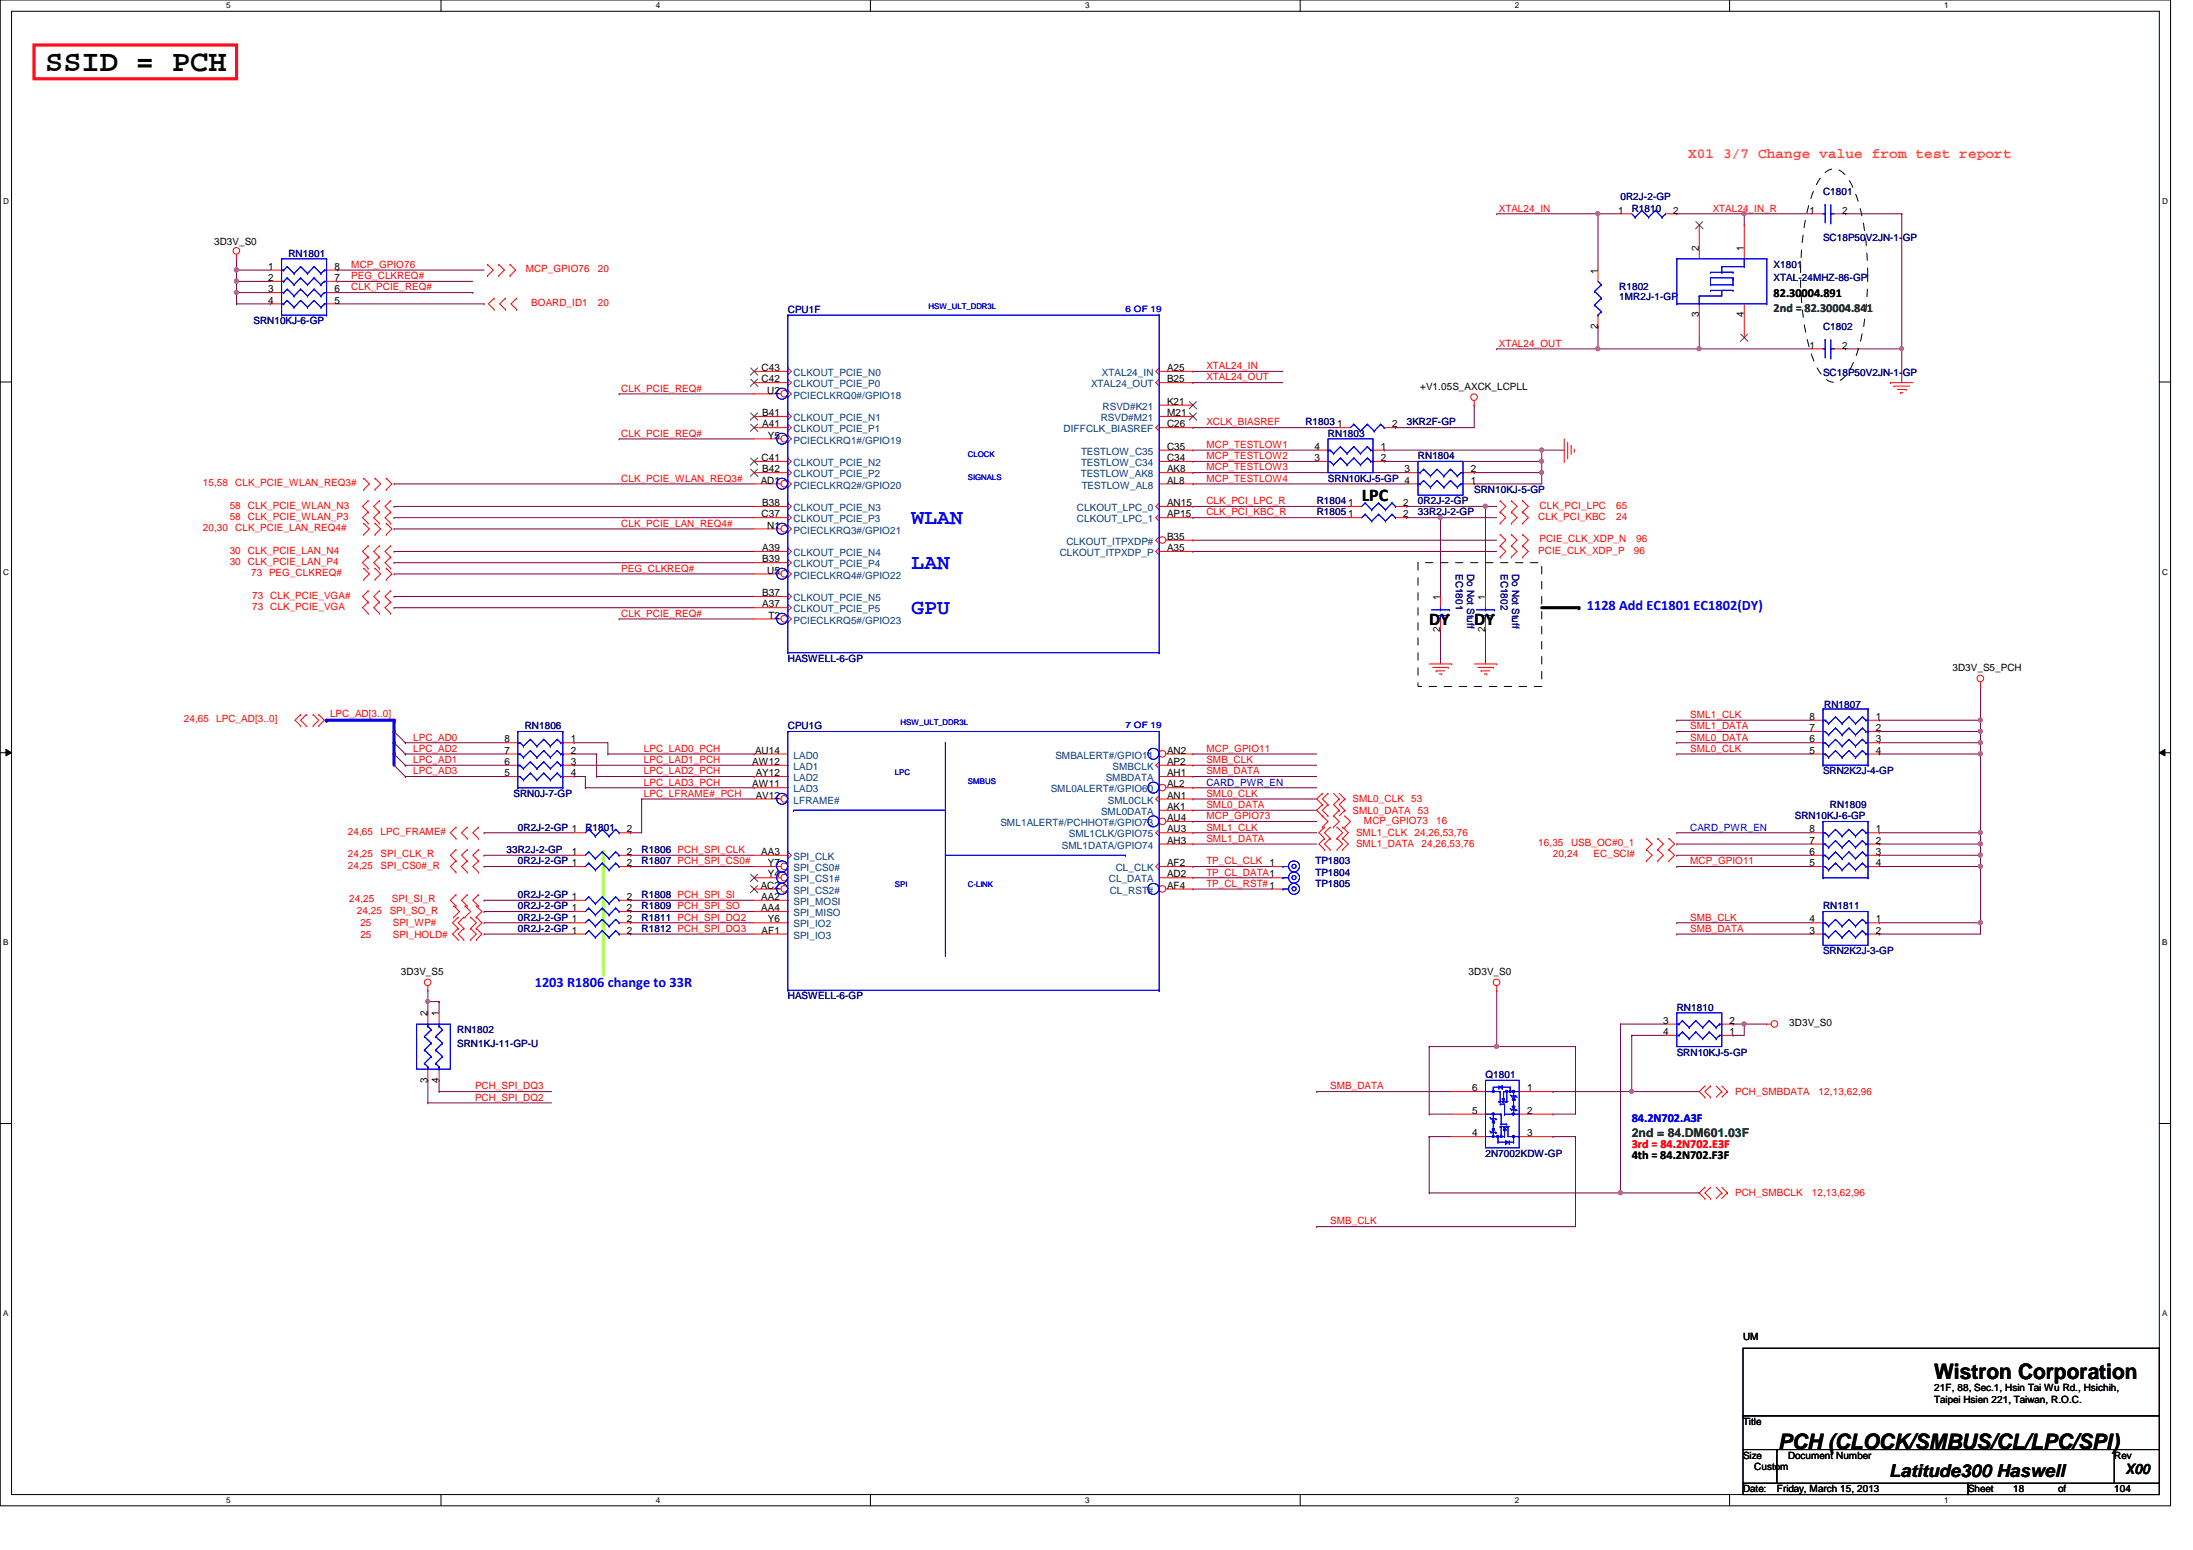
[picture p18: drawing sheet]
<svg xmlns="http://www.w3.org/2000/svg" width="297mm" height="210mm" viewBox="0 0 297 210" stroke-linecap="round" stroke-linejoin="round" font-family="sans-serif">
<defs><g id="words">
<text font-size="4.1" x="6.1" y="9.6">SSID = PCH</text>
<g font-size="2.9" fill="#00f">
<text x="123.5" y="71">WLAN</text>
<text x="123.5" y="77.1">LAN</text>
<text x="123.5" y="83.2">GPU</text>
</g>
<g font-size="2.9">
<text x="262" y="186.8">Wistron Corporation</text>
<text x="240.8" y="196.2">PCH (CLOCK/SMBUS/CL/LPC/SPI)</text>
</g>
<g font-size="2.4">
<text x="184.4" y="67.8">LPC</text>
<text x="193.6" y="84.6">DY</text>
<text x="199.7" y="84.6">DY</text>
<text x="255.9" y="200">Latitude300 Haswell</text>
</g>
<text font-size="1.9" fill="#ff8000" x="228.6" y="21.4">X01 3/7 Change value from test report</text>
<g font-size="1.9" fill="#00f">
<text x="214.9" y="82.6">1128 Add EC1801 EC1802(DY)</text>
<text x="72.4" y="133.7">1203 R1806 change to 33R</text>
</g>
<text font-size="1.9" x="287.9" y="199.6">X00</text>
<g font-size="1.7">
<text x="240.2" y="40.3">82.30004.891</text>
<text x="221" y="157">4th = 84.2N702.F3F</text>
</g>
<g font-size="1.7" fill="#008000">
<text x="240.2" y="42.2">2nd = 82.30004.841</text>
<text x="221" y="153.9">2nd = 84.DM601.03F</text>
</g>
<text font-size="1.7" fill="#00f" x="221" y="152">84.2N702.A3F</text>
<text font-size="1.7" fill="#f00" x="221" y="155.5">3rd = 84.2N702.E3F</text>
<g font-size="1.4" fill="#f00">
<text x="203" y="28.7">XTAL24_IN</text>
<text x="232" y="28.7">XTAL24_IN_R</text>
<text x="47.6" y="36.3">MCP_GPIO76</text>
<text x="47.6" y="37.8">PEG_CLKREQ#</text>
<text x="47.6" y="39.3">CLK_PCIE_REQ#</text>
<text x="71.2" y="36.9">MCP_GPIO76</text>
<text x="72" y="41.4">BOARD_ID1</text>
<text x="81" y="36.9">20</text>
<text x="81" y="41.4">20</text>
<text x="203" y="46.9">XTAL24_OUT</text>
<text x="84.2" y="53">CLK_PCIE_REQ#</text>
<text x="163.4" y="50">XTAL24_IN</text>
<text x="163.4" y="51.5">XTAL24_OUT</text>
<text x="84.2" y="59.1">CLK_PCIE_REQ#</text>
<text x="163.4" y="57.6">XCLK_BIASREF</text>
<text x="27.5" y="65.8">15,58</text>
<text x="31.9" y="65.8">CLK_PCIE_WLAN_REQ3#</text>
<text x="84.2" y="65.2">CLK_PCIE_WLAN_REQ3#</text>
<text x="163.4" y="62.2">MCP_TESTLOW2</text>
<text x="163.4" y="63.7">MCP_TESTLOW3</text>
<text x="163.4" y="65.2">MCP_TESTLOW4</text>
<text x="163.4" y="60.7">MCP_TESTLOW1</text>
<text x="27.5" y="71.9">20,30</text>
<text x="31.1" y="68.9">58 CLK_PCIE_WLAN_N3</text>
<text x="31.1" y="70.4">58 CLK_PCIE_WLAN_P3</text>
<text x="31.9" y="71.9">CLK_PCIE_LAN_REQ4#</text>
<text x="84.2" y="71.3">CLK_PCIE_LAN_REQ4#</text>
<text x="163.4" y="69.8">CLK_PCI_KBC_R</text>
<text x="163.4" y="68.3">CLK_PCI_LPC_R</text>
<text x="208.4" y="70.4">CLK_PCI_KBC</text>
<text x="208.5" y="68.9">CLK_PCI_LPC</text>
<text x="218.9" y="70.4">24</text>
<text x="218.9" y="68.9">65</text>
<text x="31.1" y="75">30 CLK_PCIE_LAN_N4</text>
<text x="31.1" y="76.5">30 CLK_PCIE_LAN_P4</text>
<text x="84.2" y="77.4">PEG_CLKREQ#</text>
<text x="208.4" y="75">PCIE_CLK_XDP_P</text>
<text x="208.5" y="73.4">PCIE_CLK_XDP_N</text>
<text x="221.3" y="75">96</text>
<text x="221.6" y="73.4">96</text>
<text x="34" y="78">73 PEG_CLKREQ#</text>
<text x="34.2" y="81.1">73 CLK_PCIE_VGA#</text>
<text x="34.2" y="82.6">73 CLK_PCIE_VGA</text>
<text x="84.2" y="83.5">CLK_PCIE_REQ#</text>
<text x="24.9" y="97.8">24,65</text>
<text x="29.3" y="97.8">LPC_AD[3..0]</text>
<text x="44.7" y="97.1">LPC_AD[3..0]</text>
<text x="56" y="101.8">LPC_AD2</text>
<text x="56" y="100.3">LPC_AD0</text>
<text x="87.2" y="101.8">LPC_LAD0_PCH</text>
<text x="163.4" y="101.8">MCP_GPIO11</text>
<text x="228.9" y="101.8">SML0_CLK</text>
<text x="228.9" y="100.3">SML0_DATA</text>
<text x="228.9" y="98.8">SML1_DATA</text>
<text x="228.9" y="97.2">SML1_CLK</text>
<text x="56" y="103.3">LPC_AD1</text>
<text x="56" y="104.9">LPC_AD3</text>
<text x="87.2" y="107.9">LPC_LFRAME#_PCH</text>
<text x="87.2" y="103.3">LPC_LAD1_PCH</text>
<text x="87.2" y="106.4">LPC_LAD3_PCH</text>
<text x="87.2" y="104.9">LPC_LAD2_PCH</text>
<text x="163.4" y="104.9">SMB_DATA</text>
<text x="163.4" y="107.9">SML0_CLK</text>
<text x="163.4" y="103.3">SMB_CLK</text>
<text x="47.1" y="113.1">24,65</text>
<text x="51.6" y="113.1">LPC_FRAME#</text>
<text x="163.4" y="112.5">SML1_CLK</text>
<text x="163.4" y="111">MCP_GPIO73</text>
<text x="163.4" y="109.4">SML0_DATA</text>
<text x="183.2" y="108.7">SML0_CLK</text>
<text x="183.2" y="110.2">SML0_DATA</text>
<text x="183.7" y="113.2">SML1_CLK</text>
<text x="184.7" y="111.5">MCP_GPIO73</text>
<text x="191.1" y="108.7">53</text>
<text x="191.6" y="113.2">24,26,53,76</text>
<text x="192.1" y="110.2">53</text>
<text x="194.5" y="111.5">16</text>
<text x="47.1" y="117.6">24,25</text>
<text x="47.1" y="116.1">24,25</text>
<text x="51.6" y="117.6">SPI_CS0#_R</text>
<text x="51.6" y="116.1">SPI_CLK_R</text>
<text x="163.4" y="114">SML1_DATA</text>
<text x="163.4" y="117.1">TP_CL_CLK</text>
<text x="163.4" y="118.6">TP_CL_DATA1</text>
<text x="183.7" y="114.8">SML1_DATA</text>
<text x="192.5" y="114.8">24,26,53,76</text>
<text x="208.4" y="114.6">16,35</text>
<text x="210.4" y="116.1">20,24</text>
<text x="212.8" y="114.6">USB_OC#0_1</text>
<text x="215.9" y="116.1">EC_SCI#</text>
<text x="228.9" y="117.1">MCP_GPIO11</text>
<text x="47.3" y="122.2">24,25</text>
<text x="48.3" y="123.7">24,25</text>
<text x="48.8" y="125.4">25</text>
<text x="52.8" y="123.7">SPI_SO_R</text>
<text x="53.1" y="122.2">SPI_SI_R</text>
<text x="53.2" y="125.4">SPI_WP#</text>
<text x="163.4" y="120.1">TP_CL_RST#1</text>
<text x="228.9" y="124.7">SMB_CLK</text>
<text x="48.8" y="127">25</text>
<text x="53.2" y="127">SPI_HOLD#</text>
<text x="228.9" y="126.2">SMB_DATA</text>
<text x="64.3" y="147.5">PCH_SPI_DQ3</text>
<text x="64.3" y="149.1">PCH_SPI_DQ2</text>
<text x="180.2" y="147.5">SMB_DATA</text>
<text x="235" y="148.3">PCH_SMBDATA</text>
<text x="246.3" y="148.3">12,13,62,96</text>
<text x="180.2" y="165.8">SMB_CLK</text>
<text x="235" y="162">PCH_SMBCLK</text>
<text x="245.4" y="162">12,13,62,96</text>
</g>
<g font-size="1.4">
<text x="219.2" y="28.9">1</text>
<text x="226.6" y="28.9">2</text>
<text x="245.1" y="28.9">1</text>
<text x="249.5" y="28.9">2</text>
<text x="29" y="33.2">3D3V_S0</text>
<text x="230.1" y="34" transform="rotate(-90 230.1 34)">2</text>
<text x="236.2" y="34" transform="rotate(-90 236.2 34)">1</text>
<text x="36.3" y="36.5">1</text>
<text x="36.3" y="38.1">2</text>
<text x="36.3" y="39.6">3</text>
<text x="36.3" y="41.1">4</text>
<text x="45.3" y="41.1">5</text>
<text x="45.3" y="39.6">6</text>
<text x="45.3" y="38.1">7</text>
<text x="45.3" y="36.5">8</text>
<text x="216.4" y="37" transform="rotate(-90 216.4 37)">1</text>
<text x="216.4" y="44.5" transform="rotate(-90 216.4 44.5)">2</text>
<text x="230.1" y="43" transform="rotate(-90 230.1 43)">3</text>
<text x="236.2" y="43" transform="rotate(-90 236.2 43)">4</text>
<text x="245.1" y="47.2">1</text>
<text x="249.5" y="47.2">2</text>
<text x="103.2" y="51.8">C42</text>
<text x="103.2" y="50.2">C43</text>
<text x="103.9" y="53.3">U2</text>
<text x="158.1" y="51.8">B25</text>
<text x="158.1" y="50.2">A25</text>
<text x="192.4" y="52.7">+V1.05S_AXCK_LCPLL</text>
<text x="103.2" y="56.3">B41</text>
<text x="103.2" y="57.9">A41</text>
<text x="104" y="59.4">Y5</text>
<text x="158.1" y="57.9">C26</text>
<text x="158.1" y="54.8">K21</text>
<text x="158.1" y="56.3">M21</text>
<text x="181.1" y="57.9">1</text>
<text x="188.5" y="57.9">2</text>
<text x="103" y="65.5">AD1</text>
<text x="103.2" y="62.4">C41</text>
<text x="103.2" y="64">B42</text>
<text x="158.1" y="60.9">C35</text>
<text x="158.1" y="62.4">C34</text>
<text x="158.1" y="64">AK8</text>
<text x="158.1" y="65.5">AL8</text>
<text x="178.1" y="62.4">3</text>
<text x="178.1" y="60.9">4</text>
<text x="187" y="60.9">1</text>
<text x="187" y="62.4">2</text>
<text x="190.2" y="64">3</text>
<text x="199.2" y="65.5">1</text>
<text x="199.2" y="64">2</text>
<text x="103.2" y="70.1">C37</text>
<text x="103.2" y="68.5">B38</text>
<text x="103.9" y="71.6">N1</text>
<text x="158.1" y="68.5">AN15</text>
<text x="158.1" y="70.1">AP15</text>
<text x="182.6" y="70.1">1</text>
<text x="182.6" y="68.5">1</text>
<text x="190.1" y="70.1">2</text>
<text x="190.1" y="68.5">2</text>
<text x="103.2" y="76.2">B39</text>
<text x="103.2" y="74.6">A39</text>
<text x="103.9" y="77.7">U5</text>
<text x="158.1" y="73.1">B35</text>
<text x="158.1" y="74.6">A35</text>
<text x="103.2" y="82.3">A37</text>
<text x="103.2" y="80.7">B37</text>
<text x="104.1" y="83.8">T2</text>
<text x="195.1" y="81.2" transform="rotate(-90 195.1 81.2)">1</text>
<text x="201.2" y="81.2" transform="rotate(-90 201.2 81.2)">1</text>
<text x="195.1" y="85.6" transform="rotate(-90 195.1 85.6)">2</text>
<text x="201.2" y="85.6" transform="rotate(-90 201.2 85.6)">2</text>
<text x="264.5" y="90.8">3D3V_S5_PCH</text>
<text x="68.3" y="100.5">8</text>
<text x="77.3" y="100.5">1</text>
<text x="245.1" y="100.5">6</text>
<text x="245.1" y="99">7</text>
<text x="245.1" y="97.5">8</text>
<text x="254.1" y="97.5">1</text>
<text x="254.1" y="99">2</text>
<text x="254.1" y="100.5">3</text>
<text x="68.3" y="105.1">5</text>
<text x="68.3" y="103.6">6</text>
<text x="68.3" y="102.1">7</text>
<text x="77.3" y="102.1">2</text>
<text x="77.3" y="103.6">3</text>
<text x="77.3" y="105.1">4</text>
<text x="101.9" y="106.6">AW11</text>
<text x="101.9" y="103.6">AW12</text>
<text x="102.3" y="102.1">AU14</text>
<text x="102.4" y="105.1">AY12</text>
<text x="158.1" y="105.1">AH1</text>
<text x="158.1" y="106.6">AL2</text>
<text x="158.1" y="103.6">AP2</text>
<text x="158.1" y="102.1">AN2</text>
<text x="245.1" y="102.1">5</text>
<text x="254.1" y="102.1">4</text>
<text x="84.9" y="112.7">2</text>
<text x="102.4" y="108.2">AV12</text>
<text x="158.1" y="112.7">AU3</text>
<text x="158.1" y="111.2">AU4</text>
<text x="158.1" y="109.7">AK1</text>
<text x="158.1" y="108.2">AN1</text>
<text x="245.1" y="112.7">8</text>
<text x="254.1" y="112.7">1</text>
<text x="77.5" y="115.8">1</text>
<text x="84.9" y="115.8">2</text>
<text x="84.9" y="117.3">2</text>
<text x="103.1" y="115.8">AA3</text>
<text x="104" y="118.8">Y4</text>
<text x="104" y="117.3">Y7</text>
<text x="158.1" y="118.8">AD2</text>
<text x="158.1" y="117.3">AF2</text>
<text x="158.1" y="114.3">AH3</text>
<text x="172" y="117.3">1</text>
<text x="245.1" y="117.3">5</text>
<text x="245.1" y="115.8">6</text>
<text x="245.1" y="114.3">7</text>
<text x="254.1" y="114.3">2</text>
<text x="254.1" y="115.8">3</text>
<text x="254.1" y="117.3">4</text>
<text x="84.9" y="124.9">2</text>
<text x="84.9" y="123.4">2</text>
<text x="84.9" y="121.9">2</text>
<text x="103" y="120.4">AC2</text>
<text x="103.1" y="123.4">AA4</text>
<text x="103.1" y="121.9">AA2</text>
<text x="104" y="124.9">Y6</text>
<text x="158.1" y="120.4">AF4</text>
<text x="245.1" y="124.9">4</text>
<text x="254.1" y="124.9">1</text>
<text x="54.3" y="132">3D3V_S5</text>
<text x="84.9" y="126.4">2</text>
<text x="103.2" y="126.4">AF1</text>
<text x="198.9" y="132">3D3V_S0</text>
<text x="245.1" y="126.4">3</text>
<text x="254.1" y="126.4">2</text>
<text x="57.9" y="137.6" transform="rotate(-90 57.9 137.6)">2</text>
<text x="59.4" y="137.6" transform="rotate(-90 59.4 137.6)">1</text>
<text x="225.3" y="138.6">3</text>
<text x="225.3" y="140.2">4</text>
<text x="234.3" y="140.2">1</text>
<text x="234.3" y="138.6">2</text>
<text x="242.4" y="139">3D3V_S0</text>
<text x="57.9" y="146.6" transform="rotate(-90 57.9 146.6)">3</text>
<text x="59.4" y="146.6" transform="rotate(-90 59.4 146.6)">4</text>
<text x="199.4" y="147.8">6</text>
<text x="206.8" y="147.8">1</text>
<text x="199.4" y="153.9">4</text>
<text x="199.4" y="150.8">5</text>
<text x="206.8" y="150.8">2</text>
<text x="206.8" y="153.9">3</text>
<text x="236.1" y="181.5">UM</text>
<text x="262" y="188.4">21F, 88, Sec.1, Hsin Tai Wu Rd., Hsichih,</text>
<text x="262" y="189.9">Taipei Hsien 221, Taiwan, R.O.C.</text>
<text x="236.1" y="193">Title</text>
<text x="236.1" y="197.5">Size</text>
<text x="242.2" y="197.5">Document Number</text>
<text x="286.4" y="197.5">Rev</text>
<text x="236.1" y="202.1">Date:</text>
<text x="237.6" y="199.1">Custom</text>
<text x="240.7" y="202.1">Friday, March 15, 2013</text>
<text x="266.6" y="202.1">Sheet</text>
<text x="272.7" y="202.1">18</text>
<text x="278.8" y="202.1">of</text>
<text x="286.4" y="202.1">104</text>
</g>
<g font-size="1.4" fill="#000080">
<text x="219.5" y="27.1">0R2J-2-GP</text>
<text x="221" y="28.7">R1810</text>
<text x="246.9" y="26.4">C1801</text>
<text x="39.1" y="34.8">RN1801</text>
<text x="246.9" y="32.6">SC18P50V2JN-1-GP</text>
<text x="219.3" y="39.3">R1802</text>
<text x="219.3" y="40.7">1MR2J-1-GP</text>
<text x="240.2" y="36.3">X1801</text>
<text x="240.2" y="38.1">XTAL-24MHZ-86-GP</text>
<text x="34.3" y="43.9">SRN10KJ-6-GP</text>
<text x="106.7" y="42.4">CPU1F</text>
<text x="246.9" y="44.7">C1802</text>
<text x="246.9" y="50.9">SC18P50V2JN-1-GP</text>
<text x="176.8" y="57.6">R1803</text>
<text x="179.9" y="59.1">RN1803</text>
<text x="190.5" y="57.6">3KR2F-GP</text>
<text x="179.9" y="65.2">SRN10KJ-5-GP 4</text>
<text x="192.1" y="62.2">RN1804</text>
<text x="178.3" y="69.8">R1805</text>
<text x="178.3" y="68.3">R1804</text>
<text x="192.1" y="69.8">33R2J-2-GP</text>
<text x="192.1" y="68.3">0R2J-2-GP</text>
<text x="199.7" y="66.8">SRN10KJ-5-GP</text>
<text x="197.2" y="77.7" transform="rotate(90 197.2 77.7)">EC1801</text>
<text x="198.7" y="77.7" transform="rotate(90 198.7 77.7)">Do Not Stuff</text>
<text x="203.3" y="77.7" transform="rotate(90 203.3 77.7)">EC1802</text>
<text x="204.8" y="77.7" transform="rotate(90 204.8 77.7)">Do Not Stuff</text>
<text x="106.7" y="89.6">HASWELL-6-GP</text>
<text x="247.1" y="95.9">RN1807</text>
<text x="71.1" y="98.8">RN1806</text>
<text x="106.7" y="98.8">CPU1G</text>
<text x="69.6" y="107.9">SRN0J-7-GP</text>
<text x="246.9" y="104.9">SRN2K2J-4-GP</text>
<text x="70.1" y="112.5">0R2J-2-GP 1</text>
<text x="79.3" y="112.5">R1801</text>
<text x="243.1" y="111">SRN10KJ-6-GP</text>
<text x="247.9" y="109.4">RN1809</text>
<text x="68.6" y="115.5">33R2J-2-GP</text>
<text x="70.1" y="117.1">0R2J-2-GP 1</text>
<text x="86.9" y="115.5">R1806 PCH_SPI_CLK</text>
<text x="86.9" y="117.1">R1807 PCH_SPI_CS0#</text>
<text x="178.2" y="117.1">TP1803</text>
<text x="178.2" y="118.6">TP1804</text>
<text x="70.1" y="124.7">0R2J-2-GP 1</text>
<text x="70.1" y="123.1">0R2J-2-GP 1</text>
<text x="70.1" y="121.6">0R2J-2-GP 1</text>
<text x="86.9" y="124.7">R1811 PCH_SPI_DQ2</text>
<text x="86.9" y="123.1">R1809 PCH_SPI_SO</text>
<text x="86.9" y="121.6">R1808 PCH_SPI_SI</text>
<text x="178.2" y="120.1">TP1805</text>
<text x="246.9" y="123.1">RN1811</text>
<text x="70.1" y="126.2">0R2J-2-GP 1</text>
<text x="86.9" y="126.2">R1812 PCH_SPI_DQ3</text>
<text x="246.9" y="129.2">SRN2K2J-3-GP</text>
<text x="106.7" y="135.3">HASWELL-6-GP</text>
<text x="227.1" y="136.9">RN1810</text>
<text x="61.9" y="139.9">RN1802</text>
<text x="61.9" y="141.7">SRN1KJ-11-GP-U</text>
<text x="227.1" y="143">SRN10KJ-5-GP</text>
<text x="201.2" y="146">Q1801</text>
<text x="201.2" y="156.7">2N7002KDW-GP</text>
</g>
<g font-size="1.4" fill="#004080">
<text x="107.5" y="54">PCIECLKRQ0#/GPIO18</text>
<text x="107.5" y="52.5">CLKOUT_PCIE_P0</text>
<text x="107.5" y="50.9">CLKOUT_PCIE_N0</text>
<text x="147.8" y="52.5">XTAL24_OUT</text>
<text x="149.3" y="50.9">XTAL24_IN</text>
<text x="107.5" y="57">CLKOUT_PCIE_N1</text>
<text x="107.5" y="58.5">CLKOUT_PCIE_P1</text>
<text x="144.1" y="58.5">DIFFCLK_BIASREF</text>
<text x="149.1" y="57">RSVD#M21</text>
<text x="149.3" y="55.5">RSVD#K21</text>
<text x="107.5" y="60.1">PCIECLKRQ1#/GPIO19</text>
<text x="107.5" y="63.1">CLKOUT_PCIE_N2</text>
<text x="107.5" y="64.6">CLKOUT_PCIE_P2</text>
<text x="146.4" y="64.6">TESTLOW_AK8</text>
<text x="146.4" y="61.6">TESTLOW_C35</text>
<text x="146.4" y="63.1">TESTLOW_C34</text>
<text x="107.5" y="70.7">CLKOUT_PCIE_P3</text>
<text x="107.5" y="69.2">CLKOUT_PCIE_N3</text>
<text x="107.5" y="66.2">PCIECLKRQ2#/GPIO20</text>
<text x="145.9" y="69.2">CLKOUT_LPC_0</text>
<text x="145.9" y="70.7">CLKOUT_LPC_1</text>
<text x="146.5" y="66.2">TESTLOW_AL8</text>
<text x="107.5" y="76.8">CLKOUT_PCIE_P4</text>
<text x="107.5" y="75.3">CLKOUT_PCIE_N4</text>
<text x="107.5" y="72.3">PCIECLKRQ3#/GPIO21</text>
<text x="143.5" y="75.3">CLKOUT_ITPXDP_P</text>
<text x="144.4" y="73.8">CLKOUT_ITPXDP#</text>
<text x="107.5" y="78.4">PCIECLKRQ4#/GPIO22</text>
<text x="107.5" y="82.9">CLKOUT_PCIE_P5</text>
<text x="107.5" y="81.4">CLKOUT_PCIE_N5</text>
<text x="107.5" y="84.5">PCIECLKRQ5#/GPIO23</text>
<text x="107.5" y="107.3">LAD3</text>
<text x="107.5" y="105.8">LAD2</text>
<text x="107.5" y="104.3">LAD1</text>
<text x="107.5" y="102.7">LAD0</text>
<text x="142.3" y="107.3">SML0ALERT#/GPIO60</text>
<text x="143" y="102.7">SMBALERT#/GPIO11</text>
<text x="149.8" y="105.8">SMBDATA</text>
<text x="150.7" y="104.3">SMBCLK</text>
<text x="107.5" y="108.8">LFRAME#</text>
<text x="135.5" y="111.9">SML1ALERT#/PCHHOT#/GPIO73</text>
<text x="144.8" y="113.4">SML1CLK/GPIO75</text>
<text x="149.1" y="110.4">SML0DATA</text>
<text x="150.1" y="108.8">SML0CLK</text>
<text x="107.5" y="119.5">SPI_CS1#</text>
<text x="107.5" y="116.5">SPI_CLK</text>
<text x="107.5" y="118">SPI_CS0#</text>
<text x="143.8" y="114.9">SML1DATA/GPIO74</text>
<text x="150.2" y="119.5">CL_DATA</text>
<text x="151.1" y="118">CL_CLK</text>
<text x="107.5" y="125.6">SPI_IO2</text>
<text x="107.5" y="124.1">SPI_MISO</text>
<text x="107.5" y="122.6">SPI_MOSI</text>
<text x="107.5" y="121">SPI_CS2#</text>
<text x="150.3" y="121">CL_RST#</text>
<text x="107.5" y="127.1">SPI_IO3</text>
</g>
<g font-size="1.4" fill="#00f">
<text x="163.4" y="106.4">CARD_PWR_EN</text>
<text x="228.9" y="112.5">CARD_PWR_EN</text>
</g>
<g font-size="1.2" fill="#00f">
<text x="152.4" y="42.2">6 OF 19</text>
<text x="152.4" y="98.6">7 OF 19</text>
</g>
<g font-size="1.1">
<text x="30.6" y="1.1">5</text>
<text x="88.8" y="1.1">4</text>
<text x="147" y="1.1">3</text>
<text x="205.2" y="1.1">2</text>
<text x="263.4" y="1.1">1</text>
<text x=".4" y="27.6">D</text>
<text x="292.9" y="27.6">D</text>
<text x=".4" y="77.8">C</text>
<text x="292.9" y="77.8">C</text>
<text x=".4" y="128">B</text>
<text x="292.9" y="128">B</text>
<text x=".4" y="178.2">A</text>
<text x="292.9" y="178.2">A</text>
<text x="30.6" y="203.5">5</text>
<text x="88.8" y="203.5">4</text>
<text x="147" y="203.5">3</text>
<text x="205.2" y="203.5">2</text>
<text x="263.4" y="203.5">1</text>
</g>
<g font-size="1.1" fill="#00f">
<text x="125.8" y="41.8">HSW_ULT_DDR3L</text>
<text x="131.1" y="61.9">CLOCK</text>
<text x="131.1" y="65">SIGNALS</text>
<text x="122" y="98.2">HSW_ULT_DDR3L</text>
<text x="121.2" y="104.9">LPC</text>
<text x="131.1" y="106.1">SMBUS</text>
<text x="121.2" y="120.1">SPI</text>
<text x="131.1" y="120.1">C-LINK</text>
</g>
</g></defs>
<path d="M0 0h294v203.9h-294zM1.6 1.5h290.9v200.9h-290.9z" fill="none" stroke="#000" stroke-width=".14"/>
<g fill="#fff">
<path d="M30.6 .2h.6v1.2h-.6z"/>
<path d="M30.6 202.6h.6v1.2h-.6z"/>
</g>
<path d="M59.7 0v1.5M59.7 202.4v1.5" fill="none" stroke="#000" stroke-width=".14"/>
<g fill="#fff">
<path d="M88.8 .2h.6v1.2h-.6z"/>
<path d="M88.8 202.6h.6v1.2h-.6z"/>
</g>
<path d="M117.9 0v1.5M117.9 202.4v1.5" fill="none" stroke="#000" stroke-width=".14"/>
<g fill="#fff">
<path d="M147 .2h.6v1.2h-.6z"/>
<path d="M147 202.6h.6v1.2h-.6z"/>
</g>
<path d="M176.1 0v1.5M176.1 202.4v1.5" fill="none" stroke="#000" stroke-width=".14"/>
<g fill="#fff">
<path d="M205.2 .2h.6v1.2h-.6z"/>
<path d="M205.2 202.6h.6v1.2h-.6z"/>
</g>
<path d="M234.3 0v1.5M234.3 202.4v1.5" fill="none" stroke="#000" stroke-width=".14"/>
<g fill="#fff">
<path d="M263.4 .2h.5v1.2h-.5z"/>
<path d="M263.4 202.6h.5v1.2h-.5z"/>
<path d="M.4 26.6h.8v1.2h-.8z"/>
<path d="M292.9 26.6h.7v1.2h-.7z"/>
<path d="M.4 76.8h.8v1.2h-.8z"/>
<path d="M292.9 76.8h.7v1.2h-.7z"/>
</g>
<path d="M0 51.7h1.6M292.5 51.7h1.5" fill="none" stroke="#000" stroke-width=".14"/>
<g fill="#fff">
<path d="M.4 127h.7v1.2h-.7z"/>
<path d="M292.9 127h.7v1.2h-.7z"/>
</g>
<path d="M0 101.9h1.6M.8 101.5l.8 .4-.8 .5zM292.5 101.9l.7-.4v.9zM292.5 101.9h1.5" fill="none" stroke="#000" stroke-width=".14"/>
<path d="M.8 101.5l.8 .4-.8 .5zM292.5 101.9l.7-.4v.9z" fill="#000"/>
<g fill="#fff">
<path d="M.4 177.2h.7v1.2h-.7z"/>
<path d="M292.9 177.2h.7v1.2h-.7z"/>
</g>
<path d="M0 152.1h1.6M292.5 152.1h1.5" fill="none" stroke="#000" stroke-width=".14"/>
<path d="M201.2 68.6h.1M201.2 68.6v12.2M161.6 112.8h.1M161.6 112.8h16.7" fill="none" stroke="#800040" stroke-width=".14"/>
<circle cx="201.2" cy="68.6" r=".29" fill="#f0f"/>
<circle cx="201.2" cy="68.6" r=".29" fill="none" stroke="#f0f" stroke-width=".14"/>
<g fill="none" stroke="#800040" stroke-width=".14">
<path d="M32 39.6h.1M32 39.6h4.6M161.6 62.5h.1M161.6 74.7h.1M161.6 62.5h16.7M161.6 74.7h41.1M187.5 62.5h.1M187.5 62.5h21.3M190.5 68.6h.1M190.5 68.6h10.7M199.7 64h.1M208.8 62.5h.1"/>
<path d="M208.8 62.5v1.5h-9.1M195.1 85.3h.1M195.1 85.3v4.6M77.8 100.6h.1M77.8 105.2h.1M77.8 100.6h4.5M77.8 105.2h1.5M86.9 108.2h.1M86.9 108.2h15.2M161.6 114.3h.1M161.6 114.3h16.7M268.3 114.3h.1"/>
<path d="M268.3 114.3v1.5M236.3 138.7h.1M236.3 138.7h3M210.4 147.8h.1M221 140.2h.1M221 140.2v7.6h-10.6"/>
</g>
<circle cx="208.8" cy="62.5" r=".29" fill="#f0f"/>
<circle cx="208.8" cy="62.5" r=".29" fill="none" stroke="#f0f" stroke-width=".14"/>
<path d="M254.5 112.8h.1M254.5 112.8h13.8" fill="none" stroke="#800040" stroke-width=".14"/>
<circle cx="268.2" cy="112.7" r=".29" fill="#f0f"/>
<circle cx="268.2" cy="112.7" r=".29" fill="none" stroke="#f0f" stroke-width=".14"/>
<g fill="none" stroke="#800040" stroke-width=".14">
<path d="M32 38.1h.1M32 38.1h4.6M32 38.1v1.5M216.4 29h.1M216.4 29h3.1M83.9 59.4h.1M83.9 59.4h18.2M189 57.9h.1M189 57.9h10.7M161.6 64h.1M161.6 64h28.9M208.8 61h.1"/>
<path d="M208.8 61h3.1M201.2 85.3h.1M201.2 85.3v4.6M54.9 102.1h.1M54.9 102.1h13.7M161.6 102.1h.1M161.6 102.1h16.7M254.5 115.8h.1M254.5 115.8h13.8M65.6 125h.1M65.6 126.5h.1M65.6 125h12.2"/>
<path d="M65.6 126.5h12.2M85.4 125h.1M85.4 126.5h.1M85.4 125h16.7M85.4 126.5h16.7M58 146.3h.1M58 146.3v3.1"/>
</g>
<circle cx="32" cy="39.6" r=".29" fill="#f0f"/>
<circle cx="32" cy="39.6" r=".29" fill="none" stroke="#f0f" stroke-width=".14"/>
<circle cx="32" cy="38.1" r=".29" fill="#f0f"/>
<circle cx="32" cy="38.1" r=".29" fill="none" stroke="#f0f" stroke-width=".14"/>
<path d="M199.7 54.9h.1M199.7 54.9v3M208.8 61h.1M208.8 61v1.5" fill="none" stroke="#800040" stroke-width=".14"/>
<circle cx="208.8" cy="60.9" r=".29" fill="#f0f"/>
<circle cx="208.8" cy="60.9" r=".29" fill="none" stroke="#f0f" stroke-width=".14"/>
<g fill="none" stroke="#800040" stroke-width=".14">
<path d="M161.6 65.5h.1M161.6 65.5h28.9M85.4 112.8h.1M86.9 108.2h.1M86.9 108.2v4.6h-1.5M161.6 117.3h.1M161.6 118.9h.1M161.6 111.3h.1M161.6 106.7h.1M161.6 105.2h.1M161.6 108.2h.1M161.6 117.3h10.7"/>
<path d="M161.6 118.9h10.7M161.6 111.3h16.7M161.6 106.7h16.7M161.6 105.2h16.7M161.6 108.2h16.7M161.6 120.4h.1M161.6 120.4h10.7M59.5 146.3h.1M59.5 146.3v1.5M178.3 147.8h.1M178.3 147.8h18.3M193.6 141.7h9.1"/>
<path d="M202.7 141.7h.1M221 147.8h.1M221 147.8h9.2"/>
</g>
<circle cx="221" cy="147.8" r=".29" fill="#f0f"/>
<circle cx="221" cy="147.8" r=".29" fill="none" stroke="#f0f" stroke-width=".14"/>
<path d="M202.7 141.7h.1M202.7 141.7h10.7" fill="none" stroke="#800040" stroke-width=".14"/>
<circle cx="202.7" cy="141.7" r=".29" fill="#f0f"/>
<circle cx="202.7" cy="141.7" r=".29" fill="none" stroke="#f0f" stroke-width=".14"/>
<g fill="none" stroke="#800040" stroke-width=".14">
<path d="M161.6 103.6h.1M161.6 109.7h.1M161.6 103.6h16.7M161.6 109.7h16.7M202.7 134.1h.1M202.7 134.1v7.6M219.5 138.7h.1M219.5 138.7v22.8h-25.9M193.6 150.9h.1M193.6 141.7h.1M193.6 153.9h.1M193.6 150.9h3"/>
<path d="M193.6 141.7v9.2M193.6 153.9v7.6M193.6 153.9h3M210.4 150.9h.1M210.4 153.9h.1M210.4 153.9h3M213.4 141.7h.1M213.4 153.9h.1M213.4 153.9v12.2h-35.1M213.4 141.7v9.2h-3M178.3 166.1h.1M193.6 161.5h.1"/>
</g>
<circle cx="219.5" cy="161.5" r=".29" fill="#f0f"/>
<circle cx="219.5" cy="161.5" r=".29" fill="none" stroke="#f0f" stroke-width=".14"/>
<path d="M236.3 29h.1M236.3 29h9.1" fill="none" stroke="#800040" stroke-width=".14"/>
<circle cx="236.2" cy="28.9" r=".29" fill="#f0f"/>
<circle cx="236.2" cy="28.9" r=".29" fill="none" stroke="#f0f" stroke-width=".14"/>
<path d="M32 35.1h.1M32 36.6h.1M32 35.1v1.5M32 36.6h4.6M54.9 103.6h.1M54.9 103.6h13.7" fill="none" stroke="#800040" stroke-width=".14"/>
<circle cx="32" cy="36.5" r=".29" fill="#f0f"/>
<circle cx="32" cy="36.5" r=".29" fill="none" stroke="#f0f" stroke-width=".14"/>
<path d="M32 36.6h.1M32 36.6v1.5" fill="none" stroke="#800040" stroke-width=".14"/>
<circle cx="32" cy="36.5" r=".29" fill="#f0f"/>
<circle cx="32" cy="36.5" r=".29" fill="none" stroke="#f0f" stroke-width=".14"/>
<path d="M234.7 138.7h.1M234.7 138.7h1.6" fill="none" stroke="#800040" stroke-width=".14"/>
<circle cx="236.2" cy="138.7" r=".29" fill="#f0f"/>
<circle cx="236.2" cy="138.7" r=".29" fill="none" stroke="#f0f" stroke-width=".14"/>
<g fill="none" stroke="#800040" stroke-width=".14">
<path d="M65.6 115.8h.1M65.6 117.3h.1M65.6 115.8h12.2M65.6 117.3h12.2M85.4 115.8h.1M85.4 117.3h.1M85.4 115.8h16.7M85.4 117.3h16.7M65.6 121.9h.1M65.6 123.4h.1M65.6 121.9h12.2M65.6 123.4h12.2"/>
<path d="M85.4 121.9h.1M85.4 123.4h.1M85.4 121.9h16.7M85.4 123.4h16.7"/>
</g>
<path d="M53.4 102.1v1.5" fill="none" stroke="#00f" stroke-width=".42"/>
<circle cx="53.4" cy="102.1" r=".21" fill="#00f"/>
<path d="M44.2 97.5h9.2" fill="none" stroke="#00f" stroke-width=".42"/>
<circle cx="44.2" cy="97.5" r=".21" fill="#00f"/>
<path d="M208.8 64h.1M208.8 64v1.5M54.9 100.6h.1M54.9 105.2h.1M54.9 100.6h13.7M54.9 105.2h13.7M65.6 112.8h.1M65.6 112.8h12.2" fill="none" stroke="#800040" stroke-width=".14"/>
<circle cx="208.8" cy="64" r=".29" fill="#f0f"/>
<circle cx="208.8" cy="64" r=".29" fill="none" stroke="#f0f" stroke-width=".14"/>
<path d="M53.4 100.6v1.5" fill="none" stroke="#00f" stroke-width=".42"/>
<circle cx="53.4" cy="100.6" r=".21" fill="#00f"/>
<path d="M53.4 99.1v1.5" fill="none" stroke="#00f" stroke-width=".42"/>
<circle cx="53.4" cy="99.1" r=".21" fill="#00f"/>
<path d="M53.4 97.5v1.6" fill="none" stroke="#00f" stroke-width=".42"/>
<circle cx="53.4" cy="97.5" r=".21" fill="#00f"/>
<path d="M230.2 47.2h.1M230.2 47.2h15.2M199.7 65.5h.1M199.7 65.5h9.1M58 135.6h.1M58 134.1v1.5" fill="none" stroke="#800040" stroke-width=".14"/>
<circle cx="230.1" cy="47.2" r=".29" fill="#f0f"/>
<circle cx="230.1" cy="47.2" r=".29" fill="none" stroke="#f0f" stroke-width=".14"/>
<path d="M202.7 29h.1M202.7 29h13.7M202.7 47.2h.1M216.4 44.2h.1M216.4 44.2v3h-13.7" fill="none" stroke="#800040" stroke-width=".14"/>
<circle cx="216.4" cy="28.9" r=".29" fill="#f0f"/>
<circle cx="216.4" cy="28.9" r=".29" fill="none" stroke="#f0f" stroke-width=".14"/>
<path d="M216.4 29h.1M216.4 29v7.6M250 29h.1M250 29h7.6M257.6 29h.1M257.6 29v22.8M250 47.2h.1M250 47.2h7.6M257.6 47.2h.1" fill="none" stroke="#800040" stroke-width=".14"/>
<circle cx="257.6" cy="47.2" r=".29" fill="#f0f"/>
<circle cx="257.6" cy="47.2" r=".29" fill="none" stroke="#f0f" stroke-width=".14"/>
<path d="M83.9 53.3h.1M83.9 53.3h18.2M161.6 50.3h.1M161.6 51.8h.1M161.6 50.3h12.2M161.6 51.8h12.2M268.3 99.1h.1M268.3 99.1v1.5M268.3 112.8h.1M268.3 112.8v1.5M234.7 140.2h.1M234.7 140.2h1.6" fill="none" stroke="#800040" stroke-width=".14"/>
<circle cx="268.2" cy="99" r=".29" fill="#f0f"/>
<circle cx="268.2" cy="99" r=".29" fill="none" stroke="#f0f" stroke-width=".14"/>
<path d="M254.5 99.1h.1M268.3 97.5h.1M268.3 97.5v1.6h-13.8" fill="none" stroke="#800040" stroke-width=".14"/>
<circle cx="268.2" cy="97.5" r=".29" fill="#f0f"/>
<circle cx="268.2" cy="97.5" r=".29" fill="none" stroke="#f0f" stroke-width=".14"/>
<path d="M254.5 100.6h.1M254.5 100.6h13.8" fill="none" stroke="#800040" stroke-width=".14"/>
<circle cx="268.2" cy="100.6" r=".29" fill="#f0f"/>
<circle cx="268.2" cy="100.6" r=".29" fill="none" stroke="#f0f" stroke-width=".14"/>
<path d="M254.5 102.1h.1M268.3 100.6h.1M268.3 100.6v1.5h-13.8" fill="none" stroke="#800040" stroke-width=".14"/>
<circle cx="268.2" cy="102.1" r=".29" fill="#f0f"/>
<circle cx="268.2" cy="102.1" r=".29" fill="none" stroke="#f0f" stroke-width=".14"/>
<path d="M254.5 97.5h.1M268.3 93h.1M268.3 93v4.5h-13.8M268.3 102.1h.1M268.3 102.1v10.7M58 135.6h1.5M59.5 135.6h.1M219.5 161.5h10.7M230.2 161.5h.1" fill="none" stroke="#800040" stroke-width=".14"/>
<circle cx="57.9" cy="135.6" r=".29" fill="#f0f"/>
<circle cx="57.9" cy="135.6" r=".29" fill="none" stroke="#f0f" stroke-width=".14"/>
<path d="M187.5 61h.1M187.5 61h21.3M195.1 70.1h.1M195.1 70.1v10.7M58 137.2h.1M58 135.6v1.6M59.5 135.6h.1M59.5 135.6v1.6" fill="none" stroke="#800040" stroke-width=".14"/>
<circle cx="195.1" cy="70.1" r=".29" fill="#f0f"/>
<circle cx="195.1" cy="70.1" r=".29" fill="none" stroke="#f0f" stroke-width=".14"/>
<path d="M161.6 61h.1M161.6 61h16.7M190.5 70.1h.1M190.5 70.1h4.6M254.5 114.3h.1M254.5 114.3h13.8M59.5 147.8h.1M59.5 147.8h15.2" fill="none" stroke="#800040" stroke-width=".14"/>
<circle cx="268.2" cy="114.3" r=".29" fill="#f0f"/>
<circle cx="268.2" cy="114.3" r=".29" fill="none" stroke="#f0f" stroke-width=".14"/>
<g fill="none" stroke="#800040" stroke-width=".14">
<path d="M32 39.6v1.5M227.1 29h.1M227.1 29h9.2v1.5M236.3 30.5h.1M32 41.1h.1M32 41.1h4.6M36.6 41.1h.1M161.6 57.9h.1M161.6 57.9h19.8M216.4 47.2h.1M216.4 47.2h13.8M230.2 47.2h.1"/>
<path d="M230.2 45.7v1.5M161.6 73.2h.1M161.6 70.1h.1M161.6 68.6h.1M161.6 73.2h41.1M161.6 70.1h21.3M161.6 68.6h21.3M195.1 70.1h.1M195.1 70.1h7.6M201.2 68.6h.1M201.2 68.6h1.5M236.3 138.7h.1"/>
<path d="M236.3 138.7v1.5M58 149.4h.1M58 149.4h16.7"/>
</g>
<circle cx="216.4" cy="47.2" r=".29" fill="#f0f"/>
<circle cx="216.4" cy="47.2" r=".29" fill="none" stroke="#f0f" stroke-width=".14"/>
<g fill="none" stroke="#800040" stroke-width=".14">
<path d="M45.8 36.6h.1M45.8 38.1h.1M45.8 36.6h19.8M45.8 38.1h18.2M45.8 39.6h18.2M64 39.6h.1M45.8 41.1h19.8M65.6 41.1h.1M77.8 103.6h.1M77.8 103.6h24.3M77.8 102.1h3M79.3 106.7h.1"/>
<path d="M79.3 105.2v1.5M79.3 106.7h22.8M80.8 105.2h.1M80.8 102.1h.1M80.8 102.1v3.1M80.8 105.2h21.3M82.3 102.1h.1M82.3 100.6v1.5M82.3 102.1h19.8M102.1 102.1h.1M102.1 106.7h.1M102.1 105.2h.1"/>
<path d="M268.3 117.3h.1M268.3 117.3v7.7h-13.8M219.5 138.7h.1M219.5 138.7h6.1M227.1 125h.1M227.1 126.5h.1M227.1 125h18.3M227.1 126.5h18.3M254.5 126.5h.1M254.5 125h.1M254.5 126.5h13.8M221 140.2h.1"/>
<path d="M221 140.2h4.6"/>
</g>
<circle cx="268.2" cy="124.9" r=".29" fill="#f0f"/>
<circle cx="268.2" cy="124.9" r=".29" fill="none" stroke="#f0f" stroke-width=".14"/>
<g fill="none" stroke="#800040" stroke-width=".14">
<path d="M227.1 99.1h.1M227.1 97.5h.1M227.1 99.1h18.3M227.1 97.5h18.3M227.1 102.1h.1M227.1 100.6h.1M227.1 117.3h.1M227.1 112.8h.1M227.1 115.8h.1M227.1 114.3h.1M227.1 102.1h18.3M227.1 100.6h18.3"/>
<path d="M227.1 117.3h18.3M227.1 112.8h18.3M227.1 115.8h18.3M227.1 114.3h18.3M254.5 117.3h13.8M268.3 117.3h.1M268.3 125h.1M268.3 125v1.5"/>
</g>
<circle cx="268.2" cy="117.3" r=".29" fill="#f0f"/>
<circle cx="268.2" cy="117.3" r=".29" fill="none" stroke="#f0f" stroke-width=".14"/>
<path d="M268.3 115.8h.1M268.3 115.8v1.5" fill="none" stroke="#800040" stroke-width=".14"/>
<circle cx="268.2" cy="115.8" r=".29" fill="#f0f"/>
<circle cx="268.2" cy="115.8" r=".29" fill="none" stroke="#f0f" stroke-width=".14"/>
<g fill="none" stroke="#800040" stroke-width=".14">
<path d="M53.4 74.7h.1M53.4 76.2h.1M53.4 70.1h.1M53.4 68.6h.1M53.4 65.5h.1M53.4 71.6h.1M53.4 77.7h.1M53.4 74.7h48.7M53.4 76.2h48.7M53.4 70.1h48.7M53.4 68.6h48.7M53.4 65.5h48.7"/>
<path d="M53.4 71.6h48.7M53.4 77.7h48.7M53.4 82.3h.1M53.4 80.8h.1M53.4 82.3h48.7M53.4 80.8h48.7M53.4 99.1l1.5 1.5M83.9 83.8h.1M83.9 83.8h18.2M53.4 100.6l1.5 1.5M53.4 102.1l1.5 1.5M53.4 103.6l1.5 1.6"/>
<path d="M54.9 100.6h.1M54.9 102.1h.1M54.9 103.6h.1M54.9 105.2h.1"/>
</g>
<g fill="none" stroke="#f00" stroke-width=".14">
<path d="M32 35.1h.1M32 34.5v.6M66 37.3h.1M66 35.8h.1M66 35.8l.8 .8-.8 .7M67.6 35.8h.1M67.6 37.3h.1M67.6 35.8l.7 .8-.7 .7M69.1 37.3h.1M69.1 35.8h.1M69.1 35.8l.7 .8-.7 .7M66.9 41.9h.1"/>
<path d="M66.9 40.4h.1M66.9 40.4l-.7 .7 .7 .8M68.4 40.4h.1M68.4 41.9h.1M68.4 40.4l-.7 .7 .7 .8M70 41.9h.1M70 40.4h.1M70 40.4l-.8 .7 .8 .8M199.7 54.9h.1M199.7 54.3v.6M211.9 59.4v3.1M212.3 59.9v2.1"/>
<path d="M256.1 51.8h.1M256.1 51.8h3M256.5 52.3h.1M256.5 52.3h2.2M257 52.7h1.2M257.4 53.2h.1M257.4 53.2h.4M258.2 52.7h.1M49.3 66.3h.1M49.3 64.8h.1M49.3 72.4h.1M49.3 70.9h.1"/>
<path d="M49.3 78.5h.1M49.3 77h.1M49.3 64.8l.7 .7-.7 .8M49.3 70.9l.7 .7-.7 .8M49.3 77l.7 .7-.7 .8M49.9 75.4h.1M49.9 73.9h.1M49.9 77h.1M49.9 69.3h.1M49.9 67.8h.1M49.9 70.9h.1M49.9 75.4l-.8 .8 .8 .8"/>
<path d="M49.9 73.9l-.8 .8 .8 .7M49.9 69.3l-.8 .8 .8 .8M49.9 67.8l-.8 .8 .8 .7M50.8 64.8h.1M50.8 66.3h.1M50.8 70.9h.1M50.8 72.4h.1M50.8 77h.1M50.8 78.5h.1M50.8 64.8l.8 .7-.8 .8M50.8 70.9l.8 .7-.8 .8M50.8 77l.8 .7-.8 .8"/>
<path d="M51.4 73.9h.1M51.4 75.4h.1M51.4 77h.1M51.4 67.8h.1M51.4 69.3h.1M51.4 70.9h.1M51.4 73.9l-.8 .8 .8 .7M51.4 75.4l-.8 .8 .8 .8M51.4 67.8l-.8 .8 .8 .7M51.4 69.3l-.8 .8 .8 .8M52.3 66.3h.1M52.3 64.8h.1"/>
<path d="M52.3 72.4h.1M52.3 70.9h.1M52.3 78.5h.1M52.3 77h.1M52.3 64.8l.8 .7-.8 .8M52.3 70.9l.8 .7-.8 .8M52.3 77l.8 .7-.8 .8M52.9 75.4h.1M52.9 73.9h.1M52.9 77h.1M52.9 69.3h.1M52.9 67.8h.1"/>
<path d="M52.9 70.9h.1M52.9 75.4l-.7 .8 .7 .8M52.9 73.9l-.7 .8 .7 .7M52.9 69.3l-.7 .8 .7 .8M52.9 67.8l-.7 .8 .7 .7M203.2 69.3h.1M203.2 67.8h.1M203.2 70.9h.1M203.2 73.9h.1M203.2 72.4h.1M203.2 75.4h.1M203.2 67.8l.8 .8-.8 .7"/>
<path d="M203.2 69.3l.8 .8-.8 .8M203.2 72.4l.8 .8-.8 .7M203.2 73.9l.8 .8-.8 .7M204.7 67.8h.1M204.7 69.3h.1M204.7 70.9h.1M204.7 72.4h.1M204.7 73.9h.1M204.7 75.4h.1M204.7 67.8l.8 .8-.8 .7M204.7 69.3l.8 .8-.8 .8M204.7 72.4l.8 .8-.8 .7"/>
<path d="M204.7 73.9l.8 .8-.8 .7M206.2 69.3h.1M206.2 67.8h.1M206.2 70.9h.1M206.2 73.9h.1M206.2 72.4h.1M206.2 75.4h.1M206.2 69.3l.8 .8-.8 .8M206.2 67.8l.8 .8-.8 .7M206.2 72.4l.8 .8-.8 .7M206.2 73.9l.8 .8-.8 .7M211.9 62.5h.1"/>
<path d="M212.3 62h.1M212.8 60.4h.1M212.8 60.4v1.2M213.2 61.1h.1M213.2 60.8v.3M40.7 98.3h.1M40.7 96.8h.1M40.7 96.8l-.7 .7 .7 .8M41.5 96.8h.1M41.5 98.3h.1M41.5 96.8l-.8 .7 .8 .8M42.4 98.3h.1"/>
<path d="M42.4 96.8h.1M42.4 96.8l.8 .7-.8 .8M43.2 98.3h.1M43.2 96.8h.1M43.2 96.8l.7 .7-.7 .8M49.9 81.5h.1M49.9 80h.1M49.9 83.1h.1M49.9 81.5l-.8 .8 .8 .8M49.9 80l-.8 .8 .8 .7M51.4 80h.1M51.4 81.5h.1"/>
<path d="M51.4 83.1h.1M51.4 80l-.8 .8 .8 .7M51.4 81.5l-.8 .8 .8 .8M52.9 81.5h.1M52.9 80h.1M52.9 83.1h.1M52.9 81.5l-.7 .8 .7 .8M52.9 80l-.7 .8 .7 .7M193.6 89.9h3M194.1 90.4h2.1M194.5 90.8h.1M194.5 90.8h1.2"/>
<path d="M194.9 91.3h.4M195.3 91.3h.1M196.2 90.4h.1M196.6 89.9h.1M199.7 89.9h3M200.1 90.4h2.2M200.6 90.8h.1M200.6 90.8h1.2M201 91.3h.4M201.4 91.3h.1M202.3 90.4h.1M202.7 89.9h.1"/>
<path d="M268.3 93h.1M268.3 92.4v.6M61.8 113.5h.1M61.8 112h.1M61.8 118.1h.1M61.8 116.6h.1M61.8 115.1h.1M61.8 115.1l-.8 .7 .8 .8M61.8 112l-.8 .8 .8 .7M61.8 116.6l-.8 .7 .8 .8M63.3 112h.1M63.3 113.5h.1"/>
<path d="M63.3 116.6h.1M63.3 118.1h.1M63.3 115.1h.1M63.3 112l-.8 .8 .8 .7M63.3 116.6l-.8 .7 .8 .8M63.3 115.1l-.8 .7 .8 .8M64.8 113.5h.1M64.8 112h.1M64.8 118.1h.1M64.8 116.6h.1M64.8 115.1h.1M64.8 112l-.8 .8 .8 .7"/>
<path d="M64.8 115.1l-.8 .7 .8 .8M64.8 116.6l-.8 .7 .8 .8M179.1 107.4h.1M179.1 109h.1M179.1 110.5h.1M179.1 112h.1M179.1 107.4l-.8 .8 .8 .8M179.1 109l-.8 .7 1.6 1.6-.8 .7M179.4 113.5h.1M179.4 112h.1M179.4 115.1h.1M179.4 112l-.8 .8 .8 .7"/>
<path d="M179.4 113.5l-.8 .8 .8 .8M179.9 109h.1M179.9 107.4h.1M179.9 110.5h.1M179.9 107.4l-.8 .8 .8 .8M179.9 109l-.8 .7 .8 .8M180.2 113.5h.1M180.2 112h.1M180.2 115.1h.1M180.2 112l-.8 .8 .8 .7M180.2 113.5l-.8 .8 .8 .8M180.6 110.5h.1"/>
<path d="M180.6 112h.1M180.6 110.5l.8 .8-.8 .7M180.6 107.4l.8 .8M181.1 112h.1M181.1 113.5h.1M181.1 115.1h.1M181.1 112l.8 .8-.8 .7M181.1 113.5l.8 .8-.8 .8M181.4 108.2h.1M181.4 109.7h.1M181.4 108.2l-.8 .8 .8 .7M181.4 107.4l.8 .8"/>
<path d="M181.4 109.7l-.8 .8M181.9 113.5h.1M181.9 112h.1M181.9 115.1h.1M181.9 112l.7 .8-.7 .7M181.9 113.5l.7 .8-.7 .8M182.2 108.2h.1M182.2 109.7h.1M182.2 112h.1M182.2 110.5h.1M182.2 108.2l-.8 .8 .8 .7M182.2 109.7l-.8 .8"/>
<path d="M182.2 110.5l.7 .8-.7 .7M223 116.6h.1M223 115.1h.1M223 113.5h.1M223 113.5l.8 .8-.8 .8M223 115.1l.8 .7-.8 .8M224.5 115.1h.1M224.5 116.6h.1M224.5 113.5h.1M224.5 115.1l.8 .7-.8 .8M224.5 113.5l.8 .8-.8 .8M226.1 116.6h.1"/>
<path d="M226.1 115.1h.1M226.1 113.5h.1M226.1 113.5l.7 .8-.7 .8M226.1 115.1l.7 .7-.7 .8M58 134.1h.1M58 133.5v.6M61.5 124.2h.1M61.5 122.7h.1M61.5 122.7l.7 .7-.7 .8M61.8 122.7h.1M61.8 121.2h.1M61.8 121.2l-.8 .7 .8 .8"/>
<path d="M62.1 125.7h.1M62.1 124.2h.1M62.1 127.3h.1M62.1 124.2l-.8 .8 .8 .7M62.1 125.7l-.8 .8 .8 .8M62.8 124.2h.1M62.8 125.7h.1M62.8 127.3h.1M62.8 124.2l-.7 .8 .7 .7M62.8 125.7l-.7 .8 .7 .8M63 122.7h.1M63 124.2h.1"/>
<path d="M63 122.7l.8 .7-.8 .8M63.3 121.2h.1M63.3 122.7h.1M63.3 121.2l-.8 .7 .8 .8M63.8 125.7h.1M63.8 124.2h.1M63.8 127.3h.1M63.8 124.2l.7 .8-.7 .7M63.8 125.7l.7 .8-.7 .8M64.5 124.2h.1M64.5 122.7h.1M64.5 125.7h.1"/>
<path d="M64.5 127.3h.1M64.5 124.2l.8 .8-.8 .7M64.5 125.7l.8 .8-.8 .8M64.5 122.7l.8 .7-.8 .8M64.8 122.7h.1M64.8 121.2h.1M64.8 121.2l-.8 .7 .8 .8M202.7 134.1h.1M202.7 133.5v.6M239.3 138.7h.1M239.3 138.7h.6M230.9 147.1h.1"/>
<path d="M230.9 148.6h.1M230.9 147.1l-.7 .7 .7 .8M231.7 148.6h.1M231.7 147.1h.1M231.7 147.1l-.8 .7 .8 .8M232.4 147.1l.8 .7M233.2 147.8h.1M233.2 147.8l-.8 .8M233.2 147.1l.8 .7M234 147.8h.1M234 147.8l-.8 .8M230.9 160.8h.1"/>
<path d="M230.9 162.3h.1M230.9 160.8l-.7 .7 .7 .8M231.7 162.3h.1M231.7 160.8h.1M231.7 160.8l-.8 .7 .8 .8M232.4 160.8l.8 .7M233.2 161.5h.1M233.2 161.5l-.8 .8M233.2 160.8l.8 .7M234 161.5h.1M234 161.5l-.8 .8"/>
<circle cx="32" cy="34" r=".45"/>
<circle cx="199.7" cy="53.8" r=".45"/>
<circle cx="268.2" cy="91.9" r=".45"/>
<circle cx="57.9" cy="133" r=".45"/>
<circle cx="202.7" cy="133" r=".45"/>
<circle cx="240.3" cy="138.7" r=".45"/>
</g>
<path d="M236.1 182.6h56.4v9.1h-56.4zM236.1 191.7h56.4v4.6h-56.4zM236.1 196.3h4.6v4.6h-4.6zM240.7 196.3h45.7v4.6h-45.7zM286.4 196.3h6.1v4.6h-6.1zM236.1 200.9h30.5v1.5h-30.5zM266.6 200.9h25.9v1.5h-25.9z" fill="none" stroke="#000" stroke-width=".14"/>
<path d="M4.6 6.1h27.4v4.6h-27.4z" fill="none" stroke="#f00" stroke-width=".42"/>
<path d="M81.7 115.4v16.6" fill="none" stroke="#80ff00" stroke-width=".42"/>
<circle cx="81.7" cy="115.4" r=".21" fill="#80ff00"/>
<path d="M208.8 82.3h5.1" fill="none" stroke="#000" stroke-width=".42"/>
<circle cx="213.9" cy="82.3" r=".21" fill="#000"/>
<path d="M247.3 23.3a1.64 1.64 0 0 1 2.2 0 7.3 7.3 0 0 1 1.9 3.2 38.6 38.6 0 0 1 1 17.6 15.5 15.5 0 0 1-2.4 6.7 1.87 1.87 0 0 1-3.2 0 15.5 15.5 0 0 1-2.4-6.7 41.5 41.5 0 0 1 .6-16.4 9.5 9.5 0 0 1 2.3-4.4zM192.1 76.2h16.7v16.8h-16.7z" fill="none" stroke="#000" stroke-width=".14" stroke-dasharray="1 1 1 1 1 1 1 1"/>
<g fill="none" stroke="#f00" stroke-width=".14">
<path d="M36.6 36.6h1.5M36.6 38.1h1.5M36.6 39.6h1.5M44.2 36.6h1.6M44.2 38.1h1.6M44.2 39.6h1.6M36.6 41.1h1.5M44.2 41.1h1.6M102.1 56.4h4.6M102.1 57.9h4.6M106.7 55.9l.5 .5-.5 .5M106.7 57.4l.5 .5-.5 .5"/>
<path d="M106.7 59l.5 .4-.5 .5M225.6 138.7h1.5M233.2 138.7h1.5M225.6 140.2h1.5M233.2 140.2h1.5"/>
</g>
<g fill="none" stroke="#00f" stroke-width=".14">
<path d="M38.1 38.1h.1M38.1 35.1h.1M38.1 36.6h.3M38.1 38.1h.3M38.1 39.6h.3M38.1 35.1h6.1M38.1 35.1v7.6M38.4 36.6h.1M38.4 38.1h.1M38.4 39.6h.1M38.9 36.1h.1M38.9 37.6h.1"/>
<path d="M38.9 39.2h.1M38.9 36.1l-.5 .5M38.9 36.1l.9 .9M38.9 37.6l.9 1M38.9 37.6l-.5 .5M38.9 39.2l-.5 .4M38.9 39.2l.9 .9M39.8 37h.1M39.8 38.6h.1M40.7 36.1h.1M40.7 37.6h.1M40.7 39.2h.1"/>
<path d="M40.7 36.1l-.9 .9M40.7 36.1l1 .9M40.7 37.6l1 1M40.7 37.6l-.9 1M40.7 39.2l-.9 .9M40.7 39.2l1 .9M41.7 37h.1M41.7 38.6h.1M42.5 36.1h.1M42.5 37.6h.1M42.5 39.2h.1M42.5 36.1l-.8 .9"/>
<path d="M42.5 36.1l1 .9M42.5 37.6l1 1M42.5 37.6l-.8 1M42.5 39.2l-.8 .9M42.5 39.2l1 .9M43.5 37h.1M43.5 38.6h.1M43.9 36.6h.1M43.9 38.1h.1M43.9 39.6h.1M43.9 36.6h.3M43.9 36.6l-.4 .4"/>
<path d="M43.9 38.1h.3M43.9 38.1l-.4 .5M43.9 39.6h.3M43.9 39.6l-.4 .5M44.2 36.6h.1M44.2 39.6h.1M44.2 35.1h.1M44.2 35.1v7.6M38.1 41.1h.1M38.1 42.7h.1M38.1 41.1h.3M38.1 42.7h6.1"/>
<path d="M38.4 41.1h.1M38.9 40.7h.1M38.9 40.7l.9 .9M38.9 40.7l-.5 .4M39.8 40.1h.1M39.8 41.6h.1M40.7 40.7h.1M40.7 40.7l1 .9M40.7 40.7l-.9 .9M41.7 40.1h.1M41.7 41.6h.1M42.5 40.7h.1"/>
<path d="M42.5 40.7l1 .9M42.5 40.7l-.8 .9M43.5 40.1h.1M43.5 41.6h.1M43.9 41.1h.1M43.9 41.1h.3M43.9 41.1l-.4 .5M44.2 42.7h.1M227.1 137.2h6.1v4.5h-6.1zM227.1 138.7h.3M227.4 138.7h.1M227.9 139.7h.1"/>
<path d="M227.9 138.2h.1M227.9 139.7l.9 1M227.9 139.7l-.5 .5M227.9 138.2l-.5 .5M227.9 138.2l.9 .9M228.8 139.1h.1M229.7 139.7h.1M229.7 138.2h.1M229.7 139.7l.9 1M229.7 139.7l-.9 1M229.7 138.2l-.9 .9M229.7 138.2l.9 .9"/>
<path d="M230.6 139.1h.1M231.5 139.7h.1M231.5 138.2h.1M231.5 139.7l.9 1M231.5 139.7l-.9 1M231.5 138.2l-.9 .9M231.5 138.2l.9 .9M232.4 139.1h.1M232.9 138.7h.1M232.9 138.7h.3M232.9 138.7l-.5 .4M233.2 138.7h.1"/>
<path d="M227.1 140.2h.1M227.1 140.2h.3M227.4 140.2h.1M228.8 140.7h.1M230.6 140.7h.1M232.4 140.7h.1M232.9 140.2h.1M232.9 140.2h.3M232.9 140.2l-.5 .5"/>
</g>
<path d="M101.7 55.9l1 1M101.7 57.4l1 1M102.6 55.9l-1 1M102.6 57.4l-1 1" fill="none" stroke="#804000" stroke-width=".14"/>
<circle cx="106.2" cy="59.4" r=".45" fill="#fff"/>
<g fill="none" stroke="#f00" stroke-width=".14">
<path d="M102.1 59.4h3.7M106.7 52.9l.5 .4-.5 .5"/>
<circle cx="106.2" cy="59.4" r=".45"/>
</g>
<circle cx="106.2" cy="53.3" r=".45" fill="#fff"/>
<g fill="none" stroke="#f00" stroke-width=".14">
<path d="M102.1 53.3h3.7M102.1 51.8h4.6M106.7 51.4l.5 .4-.5 .5M157 72.7l-.5 .5 .5 .4"/>
<circle cx="106.2" cy="53.3" r=".45"/>
</g>
<path d="M101.7 51.4l1 .9M102.6 51.4l-1 .9" fill="none" stroke="#804000" stroke-width=".14"/>
<circle cx="157.4" cy="73.1" r=".45" fill="#fff"/>
<g fill="none" stroke="#f00" stroke-width=".14">
<path d="M106.7 77.3l.5 .4-.5 .5M157 68.1l-.5 .5 .5 .4M157 68.6h4.6M157 69.6l-.5 .5 .5 .5M157 70.1h4.6M157.9 73.2h3.7"/>
<circle cx="157.4" cy="73.1" r=".45"/>
</g>
<circle cx="106.2" cy="77.7" r=".45" fill="#fff"/>
<g fill="none" stroke="#f00" stroke-width=".14">
<path d="M102.1 77.7h3.7M102.1 76.2h4.6M102.1 74.7h4.6M106.7 75.7l.5 .5-.5 .5M106.7 74.2l.5 .5-.5 .4M106.7 71.2l.5 .4-.5 .5"/>
<circle cx="106.2" cy="77.7" r=".45"/>
</g>
<circle cx="106.2" cy="71.6" r=".45" fill="#fff"/>
<g fill="none" stroke="#f00" stroke-width=".14">
<path d="M102.1 50.3h4.6M106.7 49.8l.5 .5-.5 .5M157 50.3h4.6M157 51.4l-.5 .4 .5 .5M157 51.8h4.6M157 49.8l-.5 .5 .5 .5M102.1 71.6h3.7M106.7 83.4l.5 .4-.5 .5"/>
<circle cx="106.2" cy="71.6" r=".45"/>
</g>
<path d="M101.7 49.8l1 1M102.6 49.8l-1 1" fill="none" stroke="#804000" stroke-width=".14"/>
<circle cx="106.2" cy="83.8" r=".45" fill="#fff"/>
<g fill="none" stroke="#f00" stroke-width=".14">
<path d="M102.1 70.1h4.6M102.1 68.6h4.6M106.7 69.6l.5 .5-.5 .5M106.7 68.1l.5 .5-.5 .4M106.7 65.1l.5 .4-.5 .5M102.1 83.8h3.7M102.1 82.3h4.6M102.1 80.8h4.6M106.7 81.8l.5 .5-.5 .5M106.7 80.3l.5 .5-.5 .4"/>
<circle cx="106.2" cy="83.8" r=".45"/>
</g>
<circle cx="106.2" cy="65.5" r=".45" fill="#fff"/>
<g fill="none" stroke="#f00" stroke-width=".14">
<path d="M216.4 36.6v1.5M219.5 29h1.5M225.6 29h1.5M157 57.4l-.5 .5 .5 .5M157 57.9h4.6M157 54.9h4.6M157 56.4h4.6M216.4 42.7v1.5M102.1 65.5h3.7M102.1 62.5h4.6M102.1 64h4.6M106.7 62l.5 .5-.5 .4"/>
<path d="M106.7 63.5l.5 .5-.5 .5M157 65.5h4.6M157 62.5h4.6M157 64h4.6M157 61h4.6M157 74.2l-.5 .5 .5 .4M157 74.7h4.6M182.9 70.1h1.5M189 70.1h1.5M195.1 80.8v1.5M195.1 83.8v1.5M201.2 80.8v1.5"/>
<path d="M201.2 83.8v1.5M77.8 125h1.5M83.9 125h1.5M196.6 147.8h4.6M196.6 150.9h4.6M196.6 153.9h4.6M205.8 147.8h4.6M205.8 150.9h4.6M205.8 153.9h4.6"/>
<circle cx="106.2" cy="65.5" r=".45"/>
</g>
<path d="M161.1 54.4l1 1M161.1 55.9l1 1M162 54.4l-.9 1M162 55.9l-.9 1M101.7 62l1 1M101.7 63.5l1 1M102.6 62l-1 1M102.6 63.5l-1 1" fill="none" stroke="#804000" stroke-width=".14"/>
<g fill="none" stroke="#00f" stroke-width=".14">
<path d="M216 39.5h.1M216 39.5l.9 .9M216.4 38.1l.5 .5M216.9 38.6h.1M216.9 38.6l-.9 .9M221 29l.5 .4M221.5 29.4h.1M222.4 28.5h.1M222.4 28.5l-.9 .9M222.4 28.5l.9 .9M223.3 29.4h.1M224.2 28.5h.1"/>
<path d="M224.2 28.5l-.9 .9M224.2 28.5l.9 .9M225.1 29.4h.1M225.6 29h.1M225.6 29l-.5 .4M106.7 42.7h.1M106.7 42.7h50.3M106.7 42.7v45.7M157 42.7h.1M157 42.7v45.7M216 41.3h.1M216 41.3l.9 .9"/>
<path d="M216.4 42.7h.1M216.9 40.4h.1M216.9 42.2h.1M216.9 40.4l-.9 .9M216.9 42.2l-.5 .5M184.9 69.6h.1M184.9 69.6l-.5 .5M184.9 69.6l.9 1M185.8 70.6h.1M186.7 69.6h.1M186.7 69.6l-.9 1M186.7 69.6l1 1"/>
<path d="M187.7 70.6h.1M188.5 69.6h.1M188.5 69.6l-.8 1M188.5 69.6l.5 .5M189 70.1h.1M106.7 88.4h.1M106.7 88.4h50.3M157 88.4h.1M193.9 83.4h.1M193.9 82.6h2.4M193.9 83.4h2.4M195.1 82.6h.1"/>
<path d="M195.1 83.4h.1M195.1 82.3v.3M195.1 83.4v.4M196.3 82.6h.1M200 83.4h.1M200 82.6h2.4M200 83.4h2.4M201.2 82.6h.1M201.2 83.4h.1M201.2 82.3v.3M201.2 83.4v.4M202.4 82.6h.1"/>
<path d="M79.8 124.5h.1M79.8 124.5l-.5 .5M79.8 124.5l.8 .9M80.6 125.4h.1M81.6 124.5h.1M81.6 124.5l-1 .9M81.6 124.5l.9 .9M82.5 125.4h.1M83.4 124.5h.1M83.4 124.5l-.9 .9M83.4 124.5l.5 .5M83.9 125h.1"/>
<path d="M201.2 153.9h.1M201.2 147.8h2M201.2 150.9h2.1M201.2 153.9h2.6M201.8 153.2l.2 .1M201.8 151.3l.2 .2M202 153.3h.1M202 151.5h.1M202 153.3h.6M202 151.5h.6M202.1 152.9h.1M202.1 151.9h.1"/>
<path d="M202.1 152.9h.3l-.1 .4M202.1 151.9h.3M202.1 152.9l.2 .4M202.3 147.2h.1M202.3 153.3h.1M202.3 153.9h.1M202.3 151.5h.1M202.3 153.2h.1M202.3 147.2v.6M202.3 150.9v2.3M202.3 153.3v.6M202.3 147.2h2.3"/>
<path d="M202.3 151.5l-.2 .4M202.3 151.5l.1 .4M202.4 151.9h.1M202.6 153.3h.1M202.6 151.5h.1M202.6 151.5l.1 .1M202.6 153.3l.1 .2M202.9 154.7h.1M202.9 153.9h.1M202.9 154.7h2.1M202.9 153.9v.8M203 147.4h.1"/>
<path d="M203 149.2h.1M203 147.1v.3M203 149.2h.3M203.2 147.8h.1M203.2 149.2h.1M203.2 149.5h.1M203.2 152.6h.1M203.2 147.8v1.4M203.2 149.5h.6v1.4M203.2 152.6h.3M203.3 150.9h.1M203.3 152.2h.1"/>
<path d="M203.3 152.6h.1M203.3 150.9v1.3M203.3 152.6v1.3M203.3 152.2h.8M203.5 148.8h.1M203.5 149.2h.1M203.5 147.4h.1M203.5 147.1h.1M203.5 148.8h.3l-.1 .4M203.5 148.8l.2 .4M203.5 149.2h.3M203.5 147.1v.3"/>
<path d="M203.5 147.1l-.5 .1 .5 .2M203.7 147.8h.1M203.7 153h.1M203.7 149.2h.1M203.7 152.6h.1M203.7 147.8h2.1M203.7 153h.3M203.7 147.8v1.4M203.7 152.6h.3M203.8 150.9h.1M203.8 153.9h.1M203.8 152.6v1.3"/>
<path d="M203.8 150.9h2M203.8 152.6l.2 .4M203.8 152.6l-.1 .4M204 154.9h.1M204 154.5h.1M204 153h.1M204 149.2h.1M204 154.5l.4 .2-.4 .2M204 154.5v.4M204 149.2h.3M204.1 149.2h.1M204.1 152.2h.1"/>
<path d="M204.1 152.6h.1M204.1 147.8v1.4M204.1 152.6h.3M204.3 152.6h.1M204.3 152.6v1.3h1.5M204.4 154.9h.1M204.4 154.5v.4M204.6 147.2h.1M204.6 148.3l.1 .1M204.6 150.1l.1 .2M204.7 148.4h.1M204.7 150.3h.1"/>
<path d="M204.7 150.3h.6M204.7 148.4h.6M204.8 148.9h.1M204.8 149.8h.1M204.8 149.8h.4l-.2 .5M204.8 149.8l.2 .5M204.8 148.9h.4M205 154.7h.1M205 150.9h.1M205 150.3h.1M205 148.4h.1M205 150.1h.1"/>
<path d="M205 147.8v2.3M205 150.3v.6M205 153.9v.8M205 148.4l.2 .5M205 148.4l-.2 .5M205.2 148.9h.1M205.3 150.3h.1M205.3 148.4h.1M205.3 150.3l.2 .1M205.3 148.4l.2 .2M205.8 153.9h.1"/>
<circle cx="105.9" cy="59.4" r=".74"/>
<circle cx="105.9" cy="53.3" r=".74"/>
<circle cx="105.9" cy="65.5" r=".74"/>
<circle cx="105.9" cy="71.6" r=".74"/>
<circle cx="105.9" cy="77.7" r=".74"/>
<circle cx="105.9" cy="83.8" r=".74"/>
</g>
<path d="M204.9 147.7h.2v.2h-.2z" fill-rule="evenodd" fill="#00f"/>
<path d="M204.9 147.7h.2v.2h-.2z" fill="none" stroke="#00f" stroke-width=".14"/>
<path d="M204 147.7h.2v.1l-.1 .2-.1-.1z" fill-rule="evenodd" fill="#00f"/>
<path d="M204 147.7h.2v.1l-.1 .2-.1-.1z" fill="none" stroke="#00f" stroke-width=".14"/>
<path d="M202.2 147.7h.1l.1 .1-.1 .2-.1-.1z" fill-rule="evenodd" fill="#00f"/>
<path d="M202.2 147.7h.1l.1 .1-.1 .2-.1-.1z" fill="none" stroke="#00f" stroke-width=".14"/>
<path d="M204.9 153.8h.2v.2h-.2z" fill-rule="evenodd" fill="#00f"/>
<path d="M204.9 153.8h.2v.2h-.2z" fill="none" stroke="#00f" stroke-width=".14"/>
<path d="M203.2 153.8h.2l.1 .1-.2 .2-.1-.1z" fill-rule="evenodd" fill="#00f"/>
<path d="M203.2 153.8h.2l.1 .1-.2 .2-.1-.1z" fill="none" stroke="#00f" stroke-width=".14"/>
<path d="M202.8 153.8h.1l.1 .1-.1 .2-.1-.1z" fill-rule="evenodd" fill="#00f"/>
<path d="M202.8 153.8h.1l.1 .1-.1 .2-.1-.1z" fill="none" stroke="#00f" stroke-width=".14"/>
<path d="M202.2 153.8h.1l.1 .1-.1 .2-.1-.1z" fill-rule="evenodd" fill="#00f"/>
<path d="M202.2 153.8h.1l.1 .1-.1 .2-.1-.1z" fill="none" stroke="#00f" stroke-width=".14"/>
<path d="M204.5 147.7h.1l.1 .1-.1 .2-.1-.1z" fill-rule="evenodd" fill="#00f"/>
<path d="M204.5 147.7h.1l.1 .1-.1 .2-.1-.1zM204.6 147.8h.1M204.6 147.2v.6" fill="none" stroke="#00f" stroke-width=".14"/>
<path d="M202.2 150.7h.1l.1 .1-.1 .2h-.1z" fill-rule="evenodd" fill="#00f"/>
<path d="M202.2 150.7h.1l.1 .1-.1 .2h-.1z" fill="none" stroke="#00f" stroke-width=".14"/>
<path d="M204.9 150.7h.2v.3h-.2z" fill-rule="evenodd" fill="#00f"/>
<g fill="none" stroke="#00f" stroke-width=".14">
<path d="M201.2 146.3h4.6v9.1h-4.6zM201.2 153.9h.1M201.2 147.8h2M201.2 150.9h2.1M201.2 153.9h2.6M201.8 153.2l.2 .1M201.8 151.3l.2 .2M202 153.3h.1M202 151.5h.1M202 153.3h.6M202 151.5h.6M202.1 152.9h.1"/>
<path d="M202.1 151.9h.1M202.1 152.9h.3l-.1 .4M202.1 151.9h.3M202.1 152.9l.2 .4M202.3 147.2h.1M202.3 153.3h.1M202.3 153.9h.1M202.3 151.5h.1M202.3 153.2h.1M202.3 147.2v.6M202.3 150.9v2.3M202.3 153.3v.6"/>
<path d="M202.3 147.2h2.3M202.3 151.5l-.2 .4M202.3 151.5l.1 .4M202.4 151.9h.1M202.6 153.3h.1M202.6 151.5h.1M202.6 151.5l.1 .1M202.6 153.3l.1 .2M202.9 154.7h.1M202.9 153.9h.1M202.9 154.7h2.1M202.9 153.9v.8"/>
<path d="M203 147.4h.1M203 149.2h.1M203 147.1v.3M203 149.2h.3M203.2 147.8h.1M203.2 149.2h.1M203.2 149.5h.1M203.2 152.6h.1M203.2 147.8v1.4M203.2 149.5h.6v1.4M203.2 152.6h.3M203.3 150.9h.1"/>
<path d="M203.3 152.2h.1M203.3 152.6h.1M203.3 150.9v1.3M203.3 152.6v1.3M203.3 152.2h.8M203.5 148.8h.1M203.5 149.2h.1M203.5 147.4h.1M203.5 147.1h.1M203.5 148.8h.3l-.1 .4M203.5 148.8l.2 .4M203.5 149.2h.3"/>
<path d="M203.5 147.1v.3M203.5 147.1l-.5 .1 .5 .2M203.7 147.8h.1M203.7 153h.1M203.7 149.2h.1M203.7 152.6h.1M203.7 147.8h2.1M203.7 153h.3M203.7 147.8v1.4M203.7 152.6h.3M203.8 150.9h.1M203.8 153.9h.1"/>
<path d="M203.8 152.6v1.3M203.8 150.9h2M203.8 152.6l.2 .4M203.8 152.6l-.1 .4M204 154.9h.1M204 154.5h.1M204 153h.1M204 149.2h.1M204 154.5l.4 .2-.4 .2M204 154.5v.4M204 149.2h.3M204.1 149.2h.1"/>
<path d="M204.1 152.2h.1M204.1 152.6h.1M204.1 147.8v1.4M204.1 152.6h.3M204.3 152.6h.1M204.3 152.6v1.3h1.5M204.4 154.9h.1M204.4 154.5v.4M204.6 147.2h.1M204.6 148.3l.1 .1M204.6 150.1l.1 .2M204.7 148.4h.1"/>
<path d="M204.7 150.3h.1M204.7 150.3h.6M204.7 148.4h.6M204.8 148.9h.1M204.8 149.8h.1M204.8 149.8h.4l-.2 .5M204.8 149.8l.2 .5M204.8 148.9h.4M204.9 150.7h.2v.3h-.2zM205 154.7h.1M205 150.9h.1M205 150.3h.1"/>
<path d="M205 148.4h.1M205 150.1h.1M205 147.8v2.3M205 150.3v.6M205 153.9v.8M205 148.4l.2 .5M205 148.4l-.2 .5M205.2 148.9h.1M205.3 150.3h.1M205.3 148.4h.1M205.3 150.3l.2 .1M205.3 148.4l.2 .2"/>
<path d="M205.8 153.9h.1"/>
</g>
<path d="M204.9 147.7h.2v.2h-.2z" fill-rule="evenodd" fill="#00f"/>
<path d="M204.9 147.7h.2v.2h-.2z" fill="none" stroke="#00f" stroke-width=".14"/>
<path d="M204 147.7h.2v.1l-.1 .2-.1-.1z" fill-rule="evenodd" fill="#00f"/>
<path d="M204 147.7h.2v.1l-.1 .2-.1-.1z" fill="none" stroke="#00f" stroke-width=".14"/>
<path d="M202.2 147.7h.1l.1 .1-.1 .2-.1-.1z" fill-rule="evenodd" fill="#00f"/>
<path d="M202.2 147.7h.1l.1 .1-.1 .2-.1-.1z" fill="none" stroke="#00f" stroke-width=".14"/>
<path d="M204.9 153.8h.2v.2h-.2z" fill-rule="evenodd" fill="#00f"/>
<path d="M204.9 153.8h.2v.2h-.2z" fill="none" stroke="#00f" stroke-width=".14"/>
<path d="M203.2 153.8h.2l.1 .1-.2 .2-.1-.1z" fill-rule="evenodd" fill="#00f"/>
<path d="M203.2 153.8h.2l.1 .1-.2 .2-.1-.1z" fill="none" stroke="#00f" stroke-width=".14"/>
<path d="M202.8 153.8h.1l.1 .1-.1 .2-.1-.1z" fill-rule="evenodd" fill="#00f"/>
<path d="M202.8 153.8h.1l.1 .1-.1 .2-.1-.1z" fill="none" stroke="#00f" stroke-width=".14"/>
<path d="M202.2 153.8h.1l.1 .1-.1 .2-.1-.1z" fill-rule="evenodd" fill="#00f"/>
<path d="M202.2 153.8h.1l.1 .1-.1 .2-.1-.1z" fill="none" stroke="#00f" stroke-width=".14"/>
<path d="M204.5 147.7h.1l.1 .1-.1 .2-.1-.1z" fill-rule="evenodd" fill="#00f"/>
<path d="M204.5 147.7h.1l.1 .1-.1 .2-.1-.1zM204.6 147.8h.1M204.6 147.2v.6" fill="none" stroke="#00f" stroke-width=".14"/>
<path d="M202.2 150.7h.1l.1 .1-.1 .2h-.1z" fill-rule="evenodd" fill="#00f"/>
<path d="M202.2 150.7h.1l.1 .1-.1 .2h-.1z" fill="none" stroke="#00f" stroke-width=".14"/>
<path d="M204.9 150.7h.2v.3h-.2z" fill-rule="evenodd" fill="#00f"/>
<g fill="none" stroke="#00f" stroke-width=".14">
<path d="M183.4 57.4h.1M183.4 57.4l-.5 .5M183.4 57.4l.9 1M184.3 58.4h.1M185.2 57.4h.1M185.2 57.4l-.9 1M185.2 57.4l.9 1M186.1 58.4h.1M187 57.4h.1M187 57.4l-.9 1M187 57.4l.5 .5M187.5 57.9h.1"/>
<path d="M79.8 115.4h.1M79.8 115.4l-.5 .4M79.8 115.4l.8 .9M80.6 116.3h.1M81.6 115.4h.1M81.6 115.4l-1 .9M81.6 115.4l.9 .9M82.5 116.3h.1M83.4 115.4h.1M83.4 115.4l-.9 .9M83.4 115.4l.5 .4M83.9 115.8h.1"/>
<path d="M56.4 138.7h4.6v6.1h-4.6zM58 139h.1M58 138.7h.1M58 138.7v.3M58 139l.4 .4M58.4 139.4h.1M58.4 139.4l-.9 1M59.5 139h.1M59.5 138.7v.3M59.5 139l.4 .4M59.9 139.4h.1M59.9 139.4l-.9 1"/>
<path d="M57.5 144h.1M57.5 142.2h.1M57.5 140.4h.1M57.5 144l.5 .5M57.5 142.2l.9 .9M57.5 140.4l.9 .9M58 144.5h.1M58 144.5v.3M58.4 143.1h.1M58.4 141.3h.1M58.4 143.1l-.9 .9M58.4 141.3l-.9 .9"/>
<path d="M59 140.4h.1M59 142.2h.1M59 144h.1M59 140.4l.9 .9M59 142.2l.9 .9M59 144l.5 .5M59.5 144.5h.1M59.5 144.8h.1M59.5 144.5v.3M59.9 141.3h.1M59.9 143.1h.1M59.9 141.3l-.9 .9"/>
<path d="M59.9 143.1l-.9 .9M201.2 146.3h4.6v9.1h-4.6zM204.9 150.7h.2v.3h-.2z"/>
</g>
<path d="M181.4 57.9h1.5M187.5 57.9h1.5M77.8 115.8h1.5M83.9 115.8h1.5M58 137.2v1.5M59.5 137.2v1.5M58 144.8v1.5M59.5 144.8v1.5" fill="none" stroke="#f00" stroke-width=".14"/>
<circle cx="157.4" cy="120.4" r=".45" fill="#fff"/>
<g fill="none" stroke="#f00" stroke-width=".14">
<path d="M157 118.9h4.6M157 116.9l-.5 .4 .5 .5M157 117.3h4.6M157 112.3l-.5 .5 .5 .4M157 112.8h4.6M157 114.3h4.6M157.9 120.4h3.7"/>
<circle cx="157.4" cy="120.4" r=".45"/>
</g>
<circle cx="157.4" cy="111.2" r=".45" fill="#fff"/>
<g fill="none" stroke="#f00" stroke-width=".14">
<path d="M157 109.7h4.6M157 107.7l-.5 .5 .5 .5M157 108.2h4.6M157 105.2h4.6M157.9 111.3h3.7"/>
<circle cx="157.4" cy="111.2" r=".45"/>
</g>
<circle cx="157.4" cy="106.7" r=".45" fill="#fff"/>
<g fill="none" stroke="#f00" stroke-width=".14">
<path d="M157 103.2l-.5 .4 .5 .5M157 103.6h4.6M157.9 106.7h3.7"/>
<circle cx="157.4" cy="106.7" r=".45"/>
</g>
<circle cx="157.4" cy="102.1" r=".45" fill="#fff"/>
<g fill="none" stroke="#f00" stroke-width=".14">
<path d="M157.9 102.1h3.7M102.1 126.5h4.6M102.1 125h4.6M102.1 123.4h4.6M102.1 121.9h4.6"/>
<circle cx="157.4" cy="102.1" r=".45"/>
</g>
<circle cx="106.2" cy="120.4" r=".45" fill="#fff"/>
<g fill="none" stroke="#f00" stroke-width=".14">
<path d="M102.1 120.4h3.7"/>
<circle cx="106.2" cy="120.4" r=".45"/>
</g>
<path d="M101.7 119.9l1 1M102.6 119.9l-1 1" fill="none" stroke="#804000" stroke-width=".14"/>
<circle cx="106.2" cy="118.8" r=".45" fill="#fff"/>
<g fill="none" stroke="#f00" stroke-width=".14">
<path d="M102.1 118.9h3.7M102.1 115.8h4.6M106.7 115.4l.5 .4-.5 .5"/>
<circle cx="106.2" cy="118.8" r=".45"/>
</g>
<path d="M101.7 118.4l1 1M102.6 118.4l-1 1" fill="none" stroke="#804000" stroke-width=".14"/>
<circle cx="106.2" cy="117.3" r=".45" fill="#fff"/>
<g fill="none" stroke="#f00" stroke-width=".14">
<path d="M102.1 117.3h3.7"/>
<circle cx="106.2" cy="117.3" r=".45"/>
</g>
<circle cx="106.2" cy="108.2" r=".45" fill="#fff"/>
<g fill="none" stroke="#f00" stroke-width=".14">
<path d="M230.2 30.5v4.6M236.3 30.5v4.6M245.4 29h1.5M248.5 29h1.5M230.2 41.1v4.6M236.3 41.1v4.6M245.4 47.2h1.5M248.5 47.2h1.5M178.3 61h1.6M178.3 62.5h1.6M182.9 68.6h1.5M186 61h1.5"/>
<path d="M186 62.5h1.5M189 68.6h1.5M190.5 65.5h1.6M190.5 64h1.6M198.2 65.5h1.5M198.2 64h1.5M245.4 97.5h1.5M245.4 99.1h1.5M253 97.5h1.5M253 99.1h1.5M68.6 105.2h1.5M68.6 103.6h1.5"/>
<path d="M68.6 102.1h1.5M68.6 100.6h1.5M76.2 105.2h1.6M76.2 103.6h1.6M76.2 102.1h1.6M76.2 100.6h1.6M77.8 112.8h1.5M77.8 117.3h1.5M83.9 112.8h1.5M83.9 117.3h1.5M102.1 108.2h3.7M102.1 106.7h4.6"/>
<path d="M102.1 105.2h4.6M102.1 103.6h4.6M102.1 102.1h4.6M172.3 117.3h1.5M172.3 118.9h1.5M245.4 102.1h1.5M245.4 112.8h1.5M245.4 100.6h1.5M245.4 114.3h1.5M245.4 115.8h1.5M245.4 117.3h1.5M253 102.1h1.5"/>
<path d="M253 112.8h1.5M253 100.6h1.5M253 114.3h1.5M253 115.8h1.5M253 117.3h1.5M77.8 123.4h1.5M77.8 121.9h1.5M77.8 126.5h1.5M83.9 123.4h1.5M83.9 121.9h1.5M83.9 126.5h1.5M172.3 120.4h1.5"/>
<path d="M245.4 126.5h1.5M245.4 125h1.5M253 126.5h1.5M253 125h1.5"/>
<circle cx="106.2" cy="108.2" r=".45"/>
</g>
<g fill="none" stroke="#00f" stroke-width=".14">
<path d="M227.1 35.1h.1M227.1 35.1v6M227.1 35.1h12.2M231.7 39.3h.1M231.7 38.6h.1M231.7 36.9h.1M231.7 37.6h.1M231.7 39.3h3M231.7 38.6h3M231.7 37.6v1M231.7 36.9h3M231.7 37.6h3"/>
<path d="M233.2 39.3h.1M233.2 36.1h.1M233.2 36.9h.1M233.2 39.3v.8h-3M233.2 36.1v.8M233.2 36.1h3.1M234.7 39.3h.1M234.7 38.6h.1M234.7 37.8h.1M234.7 36.9h.1M234.7 37.6h.1M234.7 37.6v1"/>
<path d="M236.3 36.1h.1M236.3 35.1v1M239.3 35.1h.1M239.3 35.1v6M246.9 29h.3M247.2 29h.1M247.2 27.7h.1M247.2 27.7v2.5M248 29h.1M248 30.2h.1M248 27.7v2.5M248 29h.5"/>
<path d="M179.9 59.4h6.1v4.6h-6.1zM227.1 41.1h.1M227.1 41.1h12.2M230.2 40.1h.1M230.2 41.1h.1M230.2 40.1v1M239.3 41.1h.1M246.9 47.2h.3M247.2 47.2h.1M247.2 46h.1M247.2 46v2.5M248 47.2h.1"/>
<path d="M248 48.5h.1M248 47.2h.5M248 46v2.5M179.9 61h.1M179.9 61h.3M179.9 62.5h.3M180.2 61h.1M180.2 62.5h.1M180.2 61l.4 .4M180.2 62.5l.4 .4M180.6 61.4h.1M180.6 62.9h.1"/>
<path d="M181.6 60.5h.1M181.6 62h.1M181.6 60.5l.9 .9M181.6 60.5l-1 .9M181.6 62l-1 .9M181.6 62l.9 .9M182.5 61.4h.1M182.5 62.9h.1M183.4 60.5h.1M183.4 62h.1M183.4 60.5l.9 .9M183.4 60.5l-.9 .9"/>
<path d="M183.4 62l-.9 .9M183.4 62l.9 .9M184.3 61.4h.1M184.3 62.9h.1M184.9 68.1h.1M184.9 68.1l-.5 .5M184.9 68.1l.9 .9M185.2 60.5h.1M185.2 62h.1M185.2 60.5l.5 .5M185.2 60.5l-.9 .9M185.2 62l-.9 .9"/>
<path d="M185.2 62l.5 .5M185.7 61h.1M185.7 62.5h.1M185.7 61h.3M185.7 62.5h.3M185.8 69h.1M186 62.5h.1M186.7 68.1h.1M186.7 68.1l-.9 .9M186.7 68.1l1 .9M187.7 69h.1M188.5 68.1h.1"/>
<path d="M188.5 68.1l-.8 .9M188.5 68.1l.5 .5M189 68.6h.1M192.1 62.5h6.1v4.6h-6.1zM192.1 65.5h.1M192.1 65.5h.3M192.1 64h.3M192.4 65.5h.1M192.4 64h.1M192.8 65.1h.1M192.8 63.5h.1M192.8 65.1l1 .9"/>
<path d="M192.8 65.1l-.4 .4M192.8 63.5l-.4 .5M192.8 63.5l1 1M193.8 66h.1M193.8 64.5h.1M194.6 65.1h.1M194.6 63.5h.1M194.6 65.1l1 .9M194.6 65.1l-.8 .9M194.6 63.5l-.8 1M194.6 63.5l1 1M195.6 66h.1"/>
<path d="M195.6 64.5h.1M196.5 65.1h.1M196.5 63.5h.1M196.5 65.1l.9 .9M196.5 65.1l-.9 .9M196.5 63.5l-.9 1M196.5 63.5l.9 1M197.4 66h.1M197.4 64.5h.1M197.9 65.5h.1M197.9 64h.1M197.9 65.5h.3"/>
<path d="M197.9 65.5l-.5 .5M197.9 64h.3M197.9 64l-.5 .5M198.2 64h.1M70.1 99.1h.1M70.1 99.1h6.1M70.1 99.1v7.6M76.2 99.1h.1M76.2 99.1v7.6M106.7 99.1h.1M106.7 99.1v35M106.7 99.1h50.3v35"/>
<path d="M246.9 97.5h.1M246.9 96h.1M246.9 99.1h.3M246.9 96v7.6M246.9 97.5h.3M246.9 96h6.1M247.2 97.5h.1M247.2 99.1h.1M247.2 97.5l.5 .5M247.2 99.1l.5 .4M247.7 98h.1M247.7 99.5h.1"/>
<path d="M248.6 97.1h.1M248.6 98.6h.1M248.6 97.1l.9 .9M248.6 97.1l-.9 .9M248.6 98.6l-.9 .9M248.6 98.6l.9 .9M249.5 98h.1M249.5 99.5h.1M250.4 97.1h.1M250.4 98.6h.1M250.4 97.1l.9 .9M250.4 97.1l-.9 .9"/>
<path d="M250.4 98.6l-.9 .9M250.4 98.6l.9 .9M251.3 98h.1M251.3 99.5h.1M252.3 97.1h.1M252.3 98.6h.1M252.3 97.1l.4 .4M252.3 97.1l-1 .9M252.3 98.6l-1 .9M252.3 98.6l.4 .5M252.7 97.5h.1M252.7 99.1h.1"/>
<path d="M252.7 99.1h.3M252.7 97.5h.3M253 99.1h.1M253 96h.1M253 96v7.6M70.1 100.6h.1M70.1 103.6h.1M70.1 106.7h.1M70.1 100.6h.3M70.1 102.1h.3M70.1 103.6h.3M70.1 105.2h.3"/>
<path d="M70.1 106.7h6.1M70.4 100.6h.1M70.4 102.1h.1M70.4 103.6h.1M70.4 105.2h.1M70.4 100.6l.5 .4M70.4 102.1l.5 .5M70.4 103.6l.5 .5M70.4 105.2l.5 .4M70.9 101h.1M70.9 102.6h.1M70.9 104.1h.1"/>
<path d="M70.9 105.6h.1M71.8 100.1h.1M71.8 101.6h.1M71.8 103.2h.1M71.8 104.7h.1M71.8 100.1l.9 .9M71.8 100.1l-.9 .9M71.8 101.6l-.9 1M71.8 101.6l.9 1M71.8 103.2l.9 .9M71.8 103.2l-.9 .9M71.8 104.7l-.9 .9"/>
<path d="M71.8 104.7l.9 .9M72.7 101h.1M72.7 102.6h.1M72.7 104.1h.1M72.7 105.6h.1M73.7 100.1h.1M73.7 101.6h.1M73.7 103.2h.1M73.7 104.7h.1M73.7 100.1l.8 .9M73.7 100.1l-1 .9M73.7 101.6l-1 1"/>
<path d="M73.7 101.6l.8 1M73.7 103.2l.8 .9M73.7 103.2l-1 .9M73.7 104.7l-1 .9M73.7 104.7l.8 .9M74.5 101h.1M74.5 102.6h.1M74.5 104.1h.1M74.5 105.6h.1M75.5 100.1h.1M75.5 101.6h.1M75.5 103.2h.1"/>
<path d="M75.5 104.7h.1M75.5 100.1l.4 .5M75.5 100.1l-1 .9M75.5 101.6l-1 1M75.5 101.6l.4 .5M75.5 103.2l.4 .4M75.5 103.2l-1 .9M75.5 104.7l-1 .9M75.5 104.7l.4 .5M75.9 100.6h.1M75.9 102.1h.1M75.9 103.6h.1"/>
<path d="M75.9 105.2h.1M75.9 100.6h.3M75.9 102.1h.3M75.9 103.6h.3M75.9 105.2h.3M76.2 102.1h.1M76.2 105.2h.1M76.2 106.7h.1M79.8 112.3h.1M79.8 116.9h.1M79.8 112.3l-.5 .5M79.8 112.3l.8 .9"/>
<path d="M79.8 116.9l-.5 .4M79.8 116.9l.8 .9M80.6 113.2h.1M80.6 117.8h.1M81.6 112.3h.1M81.6 116.9h.1M81.6 112.3l-1 .9M81.6 112.3l.9 .9M81.6 116.9l-1 .9M81.6 116.9l.9 .9M82.5 113.2h.1M82.5 117.8h.1"/>
<path d="M83.4 112.3h.1M83.4 116.9h.1M83.4 112.3l-.9 .9M83.4 112.3l.5 .5M83.4 116.9l-.9 .9M83.4 116.9l.5 .4M83.9 112.8h.1M83.9 117.3h.1M107.5 109.7h.1M107.5 109.7h20.6M128.1 100.6h.1M128.1 100.6v28.9"/>
<path d="M128.1 115.8h24.3M152.4 115.8h.1M173.8 117.3h.1M173.8 118.9h.1M173.8 117.3h.7M173.8 118.9h.7M246.9 112.8h.1M246.9 115.8h.1M246.9 118.9h.1M246.9 111.3h.1M246.9 100.6h.1M246.9 103.6h.1"/>
<path d="M246.9 115.8h.3M246.9 100.6h.3M246.9 102.1h.3M246.9 103.6h6.1M246.9 112.8h.3M246.9 114.3h.3M246.9 117.3h.3M246.9 118.9h6.1M246.9 111.3v7.6M246.9 111.3h6.1M247.2 112.8h.1M247.2 114.3h.1"/>
<path d="M247.2 115.8h.1M247.2 117.3h.1M247.2 100.6h.1M247.2 102.1h.1M247.2 112.8l.5 .4M247.2 114.3l.5 .5M247.2 115.8l.5 .5M247.2 117.3l.5 .5M247.2 100.6l.5 .4M247.2 102.1l.5 .5M247.7 113.2h.1M247.7 114.8h.1"/>
<path d="M247.7 116.3h.1M247.7 117.8h.1M247.7 101h.1M247.7 102.6h.1M248.6 112.3h.1M248.6 113.8h.1M248.6 115.4h.1M248.6 116.9h.1M248.6 100.1h.1M248.6 101.6h.1M248.6 112.3l.9 .9M248.6 112.3l-.9 .9"/>
<path d="M248.6 113.8l-.9 1M248.6 113.8l.9 1M248.6 115.4l.9 .9M248.6 115.4l-.9 .9M248.6 116.9l-.9 .9M248.6 116.9l.9 .9M248.6 100.1l.9 .9M248.6 100.1l-.9 .9M248.6 101.6l-.9 1M248.6 101.6l.9 1M249.5 113.2h.1M249.5 114.8h.1"/>
<path d="M249.5 116.3h.1M249.5 117.8h.1M249.5 101h.1M249.5 102.6h.1M250.4 112.3h.1M250.4 113.8h.1M250.4 115.4h.1M250.4 116.9h.1M250.4 100.1h.1M250.4 101.6h.1M250.4 112.3l.9 .9M250.4 112.3l-.9 .9"/>
<path d="M250.4 113.8l-.9 1M250.4 113.8l.9 1M250.4 115.4l.9 .9M250.4 115.4l-.9 .9M250.4 116.9l-.9 .9M250.4 116.9l.9 .9M250.4 100.1l.9 .9M250.4 100.1l-.9 .9M250.4 101.6l-.9 1M250.4 101.6l.9 1M251.3 113.2h.1M251.3 114.8h.1"/>
<path d="M251.3 116.3h.1M251.3 117.8h.1M251.3 101h.1M251.3 102.6h.1M252.3 112.3h.1M252.3 113.8h.1M252.3 115.4h.1M252.3 116.9h.1M252.3 100.1h.1M252.3 101.6h.1M252.3 112.3l.4 .5M252.3 112.3l-1 .9"/>
<path d="M252.3 113.8l-1 1M252.3 113.8l.4 .5M252.3 115.4l.4 .4M252.3 115.4l-1 .9M252.3 116.9l-1 .9M252.3 116.9l.4 .4M252.3 100.1l.4 .5M252.3 100.1l-1 .9M252.3 101.6l-1 1M252.3 101.6l.4 .5M252.7 112.8h.1M252.7 114.3h.1"/>
<path d="M252.7 115.8h.1M252.7 117.3h.1M252.7 100.6h.1M252.7 102.1h.1M252.7 115.8h.3M252.7 100.6h.3M252.7 102.1h.3M252.7 112.8h.3M252.7 114.3h.3M252.7 117.3h.3M253 114.3h.1M253 117.3h.1"/>
<path d="M253 111.3h.1M253 118.9h.1M253 102.1h.1M253 103.6h.1M253 111.3v7.6M79.8 123h.1M79.8 121.5h.1M79.8 126h.1M79.8 123l-.5 .4M79.8 123l.8 .9M79.8 121.5l-.5 .4M79.8 121.5l.8 .9"/>
<path d="M79.8 126l-.5 .5M79.8 126l.8 1M80.6 123.9h.1M80.6 122.4h.1M80.6 127h.1M81.6 123h.1M81.6 121.5h.1M81.6 126h.1M81.6 123l-1 .9M81.6 123l.9 .9M81.6 121.5l-1 .9M81.6 121.5l.9 .9"/>
<path d="M81.6 126l-1 1M81.6 126l.9 1M82.5 123.9h.1M82.5 122.4h.1M82.5 127h.1M83.4 123h.1M83.4 121.5h.1M83.4 126h.1M83.4 123l-.9 .9M83.4 123l.5 .4M83.4 121.5l-.9 .9M83.4 121.5l.5 .4"/>
<path d="M83.4 126l-.9 1M83.4 126l.5 .5M83.9 123.4h.1M83.9 121.9h.1M83.9 126.5h.1M106.7 134.1h.1M106.7 134.1h50.3M157 134.1h.1M173.8 120.4h.1M173.8 120.4h.7M246.9 123.4h6.1v4.6h-6.1zM246.9 125h.1"/>
<path d="M246.9 125h.3M246.9 126.5h.3M247.2 125h.1M247.2 126.5h.1M247.2 125l.5 .4M247.2 126.5l.5 .5M247.7 125.4h.1M247.7 127h.1M248.6 124.5h.1M248.6 126h.1M248.6 124.5l.9 .9M248.6 124.5l-.9 .9"/>
<path d="M248.6 126l-.9 1M248.6 126l.9 1M249.5 125.4h.1M249.5 127h.1M250.4 124.5h.1M250.4 126h.1M250.4 124.5l.9 .9M250.4 124.5l-.9 .9M250.4 126l-.9 1M250.4 126l.9 1M251.3 125.4h.1M251.3 127h.1"/>
<path d="M252.3 124.5h.1M252.3 126h.1M252.3 124.5l.4 .5M252.3 124.5l-1 .9M252.3 126l-1 1M252.3 126l.4 .5M252.7 125h.1M252.7 126.5h.1M252.7 125h.3M252.7 126.5h.3M253 126.5h.1"/>
<circle cx="105.9" cy="118.9" r=".74"/>
<circle cx="105.9" cy="117.3" r=".74"/>
<circle cx="105.9" cy="108.2" r=".74"/>
<circle cx="156.2" cy="106.7" r=".74"/>
<circle cx="156.2" cy="111.2" r=".74"/>
<circle cx="156.2" cy="102.1" r=".74"/>
<circle cx="175.3" cy="117.3" r=".29"/>
<circle cx="175.3" cy="118.8" r=".29"/>
<circle cx="175.3" cy="118.8" r=".75"/>
<circle cx="175.3" cy="117.3" r=".75"/>
<circle cx="105.9" cy="120.4" r=".74"/>
<circle cx="156.2" cy="120.4" r=".74"/>
<circle cx="175.3" cy="120.4" r=".29"/>
<circle cx="175.3" cy="120.4" r=".75"/>
</g>
<path d="M229.7 30l1 1M230.6 30l-.9 1M235.8 45.3l1 .9M236.7 45.3l-.9 .9" fill="none" stroke="#804000" stroke-width=".14"/>
<circle cx="201.2" cy="68.6" r=".29" fill="#f0f"/>
<circle cx="201.2" cy="68.6" r=".29" fill="none" stroke="#f0f" stroke-width=".14"/>
<circle cx="208.8" cy="62.5" r=".29" fill="#f0f"/>
<circle cx="208.8" cy="62.5" r=".29" fill="none" stroke="#f0f" stroke-width=".14"/>
<circle cx="268.2" cy="112.7" r=".29" fill="#f0f"/>
<circle cx="268.2" cy="112.7" r=".29" fill="none" stroke="#f0f" stroke-width=".14"/>
<circle cx="32" cy="39.6" r=".29" fill="#f0f"/>
<circle cx="32" cy="39.6" r=".29" fill="none" stroke="#f0f" stroke-width=".14"/>
<circle cx="32" cy="38.1" r=".29" fill="#f0f"/>
<circle cx="32" cy="38.1" r=".29" fill="none" stroke="#f0f" stroke-width=".14"/>
<circle cx="208.8" cy="60.9" r=".29" fill="#f0f"/>
<circle cx="208.8" cy="60.9" r=".29" fill="none" stroke="#f0f" stroke-width=".14"/>
<circle cx="221" cy="147.8" r=".29" fill="#f0f"/>
<circle cx="221" cy="147.8" r=".29" fill="none" stroke="#f0f" stroke-width=".14"/>
<circle cx="202.7" cy="141.7" r=".29" fill="#f0f"/>
<circle cx="202.7" cy="141.7" r=".29" fill="none" stroke="#f0f" stroke-width=".14"/>
<circle cx="219.5" cy="161.5" r=".29" fill="#f0f"/>
<circle cx="219.5" cy="161.5" r=".29" fill="none" stroke="#f0f" stroke-width=".14"/>
<circle cx="236.2" cy="28.9" r=".29" fill="#f0f"/>
<circle cx="236.2" cy="28.9" r=".29" fill="none" stroke="#f0f" stroke-width=".14"/>
<circle cx="32" cy="36.5" r=".29" fill="#f0f"/>
<circle cx="32" cy="36.5" r=".29" fill="none" stroke="#f0f" stroke-width=".14"/>
<circle cx="32" cy="36.5" r=".29" fill="#f0f"/>
<circle cx="32" cy="36.5" r=".29" fill="none" stroke="#f0f" stroke-width=".14"/>
<circle cx="236.2" cy="138.7" r=".29" fill="#f0f"/>
<circle cx="236.2" cy="138.7" r=".29" fill="none" stroke="#f0f" stroke-width=".14"/>
<circle cx="208.8" cy="64" r=".29" fill="#f0f"/>
<circle cx="208.8" cy="64" r=".29" fill="none" stroke="#f0f" stroke-width=".14"/>
<circle cx="230.1" cy="47.2" r=".29" fill="#f0f"/>
<circle cx="230.1" cy="47.2" r=".29" fill="none" stroke="#f0f" stroke-width=".14"/>
<circle cx="216.4" cy="28.9" r=".29" fill="#f0f"/>
<circle cx="216.4" cy="28.9" r=".29" fill="none" stroke="#f0f" stroke-width=".14"/>
<circle cx="257.6" cy="47.2" r=".29" fill="#f0f"/>
<circle cx="257.6" cy="47.2" r=".29" fill="none" stroke="#f0f" stroke-width=".14"/>
<circle cx="268.2" cy="99" r=".29" fill="#f0f"/>
<circle cx="268.2" cy="99" r=".29" fill="none" stroke="#f0f" stroke-width=".14"/>
<circle cx="268.2" cy="97.5" r=".29" fill="#f0f"/>
<circle cx="268.2" cy="97.5" r=".29" fill="none" stroke="#f0f" stroke-width=".14"/>
<circle cx="268.2" cy="100.6" r=".29" fill="#f0f"/>
<circle cx="268.2" cy="100.6" r=".29" fill="none" stroke="#f0f" stroke-width=".14"/>
<circle cx="268.2" cy="102.1" r=".29" fill="#f0f"/>
<circle cx="268.2" cy="102.1" r=".29" fill="none" stroke="#f0f" stroke-width=".14"/>
<circle cx="57.9" cy="135.6" r=".29" fill="#f0f"/>
<circle cx="57.9" cy="135.6" r=".29" fill="none" stroke="#f0f" stroke-width=".14"/>
<circle cx="195.1" cy="70.1" r=".29" fill="#f0f"/>
<circle cx="195.1" cy="70.1" r=".29" fill="none" stroke="#f0f" stroke-width=".14"/>
<circle cx="268.2" cy="114.3" r=".29" fill="#f0f"/>
<circle cx="268.2" cy="114.3" r=".29" fill="none" stroke="#f0f" stroke-width=".14"/>
<circle cx="216.4" cy="47.2" r=".29" fill="#f0f"/>
<circle cx="216.4" cy="47.2" r=".29" fill="none" stroke="#f0f" stroke-width=".14"/>
<circle cx="268.2" cy="124.9" r=".29" fill="#f0f"/>
<circle cx="268.2" cy="124.9" r=".29" fill="none" stroke="#f0f" stroke-width=".14"/>
<circle cx="268.2" cy="117.3" r=".29" fill="#f0f"/>
<circle cx="268.2" cy="117.3" r=".29" fill="none" stroke="#f0f" stroke-width=".14"/>
<circle cx="268.2" cy="115.8" r=".29" fill="#f0f"/>
<circle cx="268.2" cy="115.8" r=".29" fill="none" stroke="#f0f" stroke-width=".14"/>
<use href="#words"/>
</svg>
